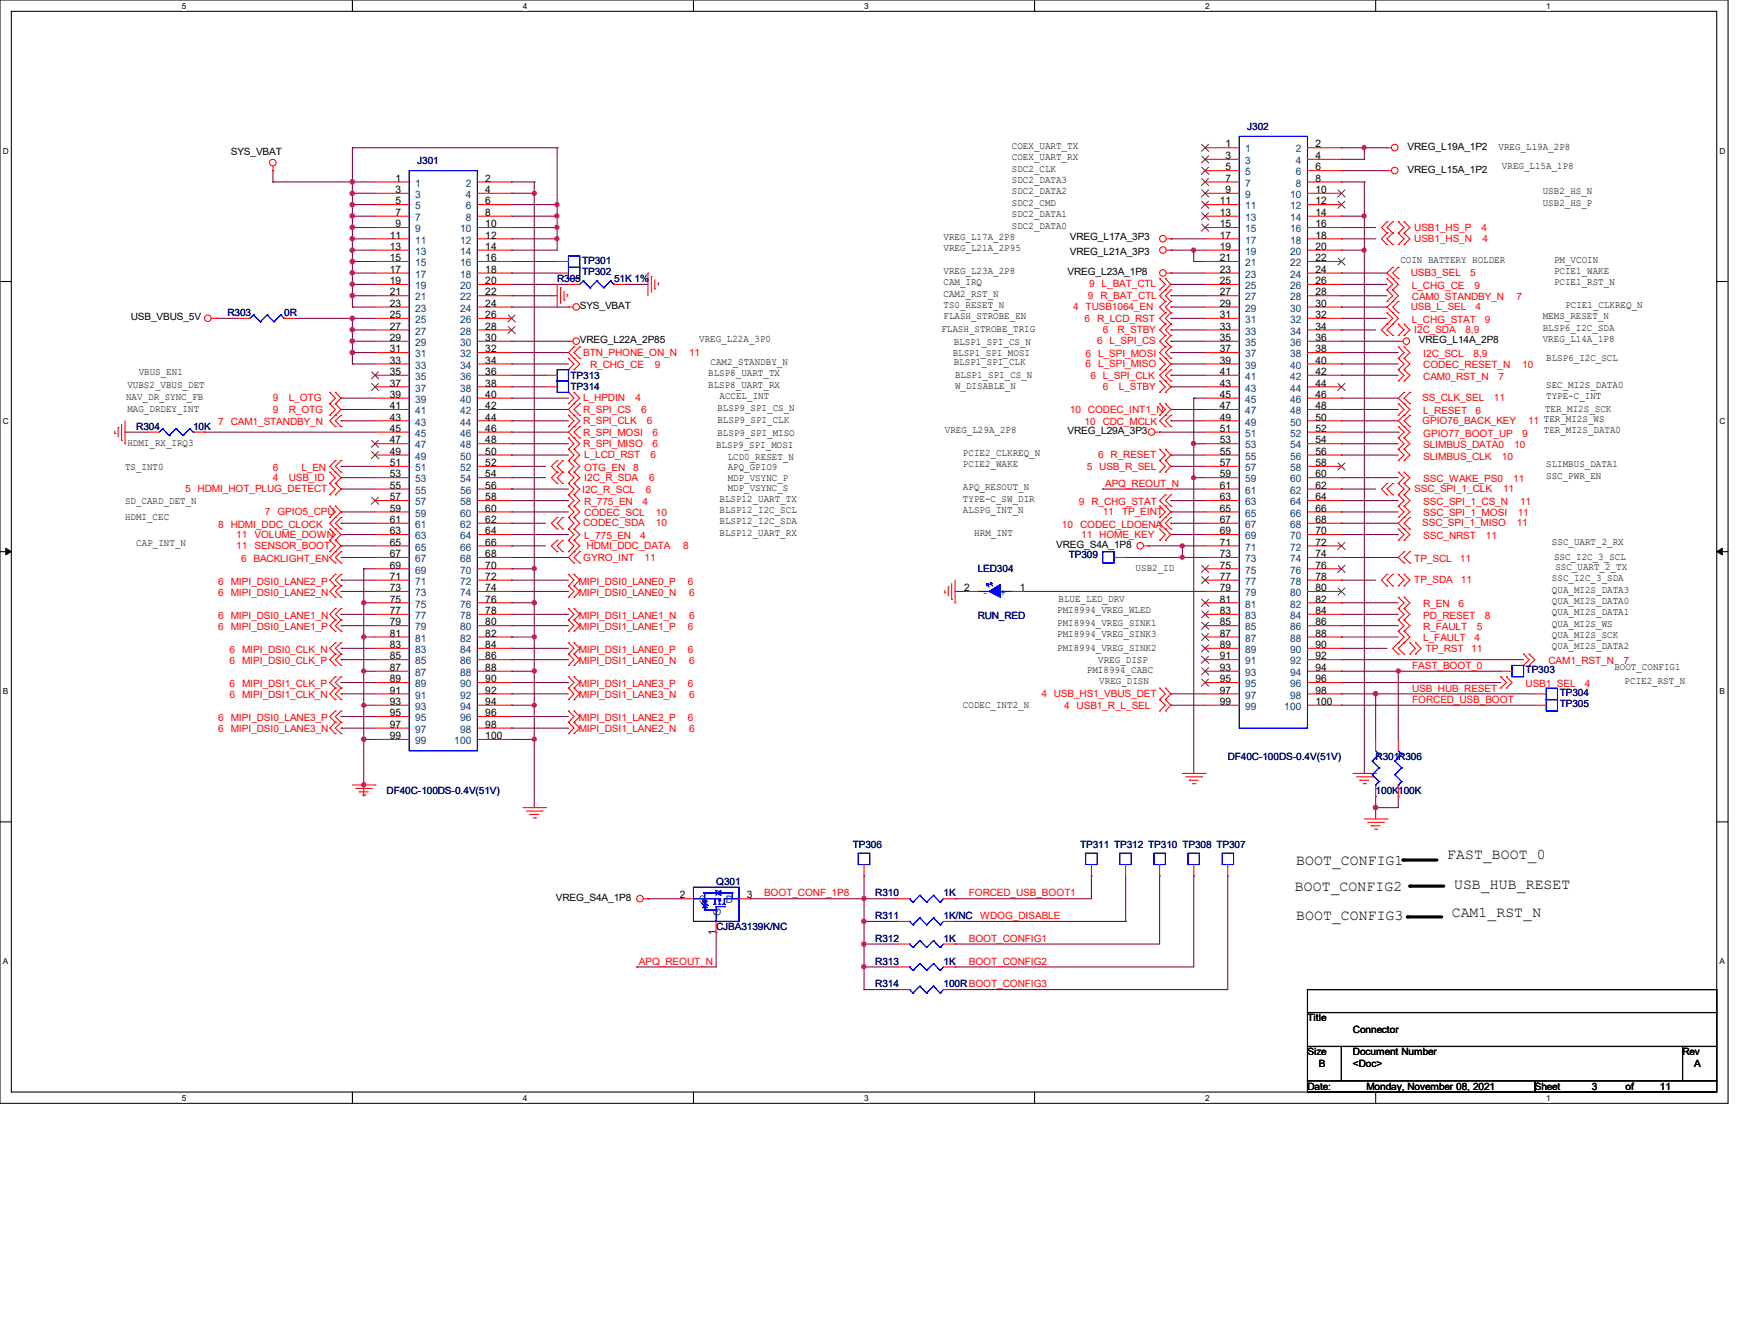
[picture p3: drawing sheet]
<svg xmlns="http://www.w3.org/2000/svg" width="279mm" height="216mm" viewBox="0 0 279 216" stroke-linecap="round" stroke-linejoin="round" font-family="sans-serif">
<defs><g id="words">
<g font-size="2.4">
<text x="208.3" y="143.3">BOOT_CONFIG2</text>
<text x="208.5" y="139.1">BOOT_CONFIG1</text>
<text x="232.8" y="138.1">FAST_BOOT_0</text>
<text x="233.9" y="142.9">USB_HUB_RESET</text>
<text x="208.5" y="147.8">BOOT_CONFIG3</text>
<text x="233.5" y="147.5">CAM1_RST_N</text>
</g>
<g font-size="1.7">
<text x="197.1" y="23.7">1</text>
<text x="211.6" y="23.7">2</text>
<text x="63.6" y="29.2">1</text>
<text x="78.1" y="29.2">2</text>
<text x="197.1" y="25.6">3</text>
<text x="197.1" y="27.4">5</text>
<text x="197.1" y="29.2">7</text>
<text x="211.6" y="25.6">4</text>
<text x="211.6" y="27.4">6</text>
<text x="211.6" y="29.2">8</text>
<text x="63.6" y="31">3</text>
<text x="63.6" y="32.9">5</text>
<text x="63.6" y="34.7">7</text>
<text x="78.1" y="31">4</text>
<text x="78.1" y="32.9">6</text>
<text x="78.1" y="34.7">8</text>
<text x="196.2" y="32.9">11</text>
<text x="196.2" y="34.7">13</text>
<text x="197.1" y="31">9</text>
<text x="211.6" y="31">10</text>
<text x="211.6" y="32.9">12</text>
<text x="211.6" y="34.7">14</text>
<text x="62.7" y="38.4">11</text>
<text x="62.7" y="40.2">13</text>
<text x="62.7" y="42">15</text>
<text x="63.6" y="36.5">9</text>
<text x="78.1" y="36.5">10</text>
<text x="78.1" y="38.4">12</text>
<text x="78.1" y="40.2">14</text>
<text x="78.1" y="42">16</text>
<text x="196.2" y="36.5">15</text>
<text x="196.2" y="38.4">17</text>
<text x="196.2" y="40.2">19</text>
<text x="196.2" y="42">21</text>
<text x="211.6" y="36.5">16</text>
<text x="211.6" y="38.4">18</text>
<text x="211.6" y="40.2">20</text>
<text x="211.6" y="42">22</text>
<text x="62.7" y="43.9">17</text>
<text x="62.7" y="45.7">19</text>
<text x="62.7" y="47.5">21</text>
<text x="78.1" y="43.9">18</text>
<text x="78.1" y="45.7">20</text>
<text x="78.1" y="47.5">22</text>
<text x="196.2" y="43.9">23</text>
<text x="196.2" y="45.7">25</text>
<text x="196.2" y="47.5">27</text>
<text x="211.6" y="43.9">24</text>
<text x="211.6" y="45.7">26</text>
<text x="211.6" y="47.5">28</text>
<text x="62.7" y="49.3">23</text>
<text x="62.7" y="51.1">25</text>
<text x="62.7" y="53">27</text>
<text x="78.1" y="49.3">24</text>
<text x="78.1" y="51.1">26</text>
<text x="78.1" y="53">28</text>
<text x="196.2" y="49.3">29</text>
<text x="196.2" y="51.1">31</text>
<text x="196.2" y="53">33</text>
<text x="211.6" y="49.3">30</text>
<text x="211.6" y="51.1">32</text>
<text x="211.6" y="53">34</text>
<text x="62.7" y="54.8">29</text>
<text x="62.7" y="56.6">31</text>
<text x="62.7" y="58.5">33</text>
<text x="78.1" y="54.8">30</text>
<text x="78.1" y="56.6">32</text>
<text x="78.1" y="58.5">34</text>
<text x="196.2" y="54.8">35</text>
<text x="196.2" y="56.6">37</text>
<text x="196.2" y="58.5">39</text>
<text x="211.6" y="54.8">36</text>
<text x="211.6" y="56.6">38</text>
<text x="211.6" y="58.5">40</text>
<text x="62.7" y="60.3">35</text>
<text x="62.7" y="62.1">37</text>
<text x="62.7" y="64">39</text>
<text x="62.7" y="65.8">41</text>
<text x="78.1" y="60.3">36</text>
<text x="78.1" y="62.1">38</text>
<text x="78.1" y="64">40</text>
<text x="78.1" y="65.8">42</text>
<text x="196.2" y="60.3">41</text>
<text x="196.2" y="62.1">43</text>
<text x="196.2" y="64">45</text>
<text x="196.2" y="65.8">47</text>
<text x="211.6" y="60.3">42</text>
<text x="211.6" y="62.1">44</text>
<text x="211.6" y="64">46</text>
<text x="211.6" y="65.8">48</text>
<text x="62.7" y="67.6">43</text>
<text x="62.7" y="69.4">45</text>
<text x="62.7" y="71.3">47</text>
<text x="78.1" y="67.6">44</text>
<text x="78.1" y="69.4">46</text>
<text x="78.1" y="71.3">48</text>
<text x="196.2" y="67.6">49</text>
<text x="196.2" y="69.4">51</text>
<text x="196.2" y="71.3">53</text>
<text x="211.6" y="67.6">50</text>
<text x="211.6" y="69.4">52</text>
<text x="211.6" y="71.3">54</text>
<text x="62.7" y="73.1">49</text>
<text x="62.7" y="74.9">51</text>
<text x="62.7" y="76.8">53</text>
<text x="78.1" y="73.1">50</text>
<text x="78.1" y="74.9">52</text>
<text x="78.1" y="76.8">54</text>
<text x="196.2" y="73.1">55</text>
<text x="196.2" y="74.9">57</text>
<text x="196.2" y="76.8">59</text>
<text x="211.6" y="73.1">56</text>
<text x="211.6" y="74.9">58</text>
<text x="211.6" y="76.8">60</text>
<text x="62.7" y="78.6">55</text>
<text x="62.7" y="80.4">57</text>
<text x="62.7" y="82.3">59</text>
<text x="78.1" y="78.6">56</text>
<text x="78.1" y="80.4">58</text>
<text x="78.1" y="82.3">60</text>
<text x="196.2" y="78.6">61</text>
<text x="196.2" y="80.4">63</text>
<text x="196.2" y="82.3">65</text>
<text x="211.6" y="78.6">62</text>
<text x="211.6" y="80.4">64</text>
<text x="211.6" y="82.3">66</text>
<text x="62.7" y="84.1">61</text>
<text x="62.7" y="85.9">63</text>
<text x="62.7" y="87.7">65</text>
<text x="62.7" y="89.6">67</text>
<text x="78.1" y="84.1">62</text>
<text x="78.1" y="85.9">64</text>
<text x="78.1" y="87.7">66</text>
<text x="78.1" y="89.6">68</text>
<text x="196.2" y="84.1">67</text>
<text x="196.2" y="85.9">69</text>
<text x="196.2" y="87.7">71</text>
<text x="196.2" y="89.6">73</text>
<text x="211.6" y="84.1">68</text>
<text x="211.6" y="85.9">70</text>
<text x="211.6" y="87.7">72</text>
<text x="211.6" y="89.6">74</text>
<text x="62.7" y="91.4">69</text>
<text x="62.7" y="93.2">71</text>
<text x="62.7" y="95">73</text>
<text x="78.1" y="91.4">70</text>
<text x="78.1" y="93.2">72</text>
<text x="78.1" y="95">74</text>
<text x="155.1" y="95">2</text>
<text x="164" y="95">1</text>
<text x="196.2" y="91.4">75</text>
<text x="196.2" y="93.2">77</text>
<text x="196.2" y="95">79</text>
<text x="211.6" y="91.4">76</text>
<text x="211.6" y="93.2">78</text>
<text x="211.6" y="95">80</text>
<text x="62.7" y="96.9">75</text>
<text x="62.7" y="98.7">77</text>
<text x="62.7" y="100.5">79</text>
<text x="78.1" y="96.9">76</text>
<text x="78.1" y="98.7">78</text>
<text x="78.1" y="100.5">80</text>
<text x="196.2" y="96.9">81</text>
<text x="196.2" y="98.7">83</text>
<text x="196.2" y="100.5">85</text>
<text x="211.6" y="96.9">82</text>
<text x="211.6" y="98.7">84</text>
<text x="211.6" y="100.5">86</text>
<text x="62.7" y="102.4">81</text>
<text x="62.7" y="104.2">83</text>
<text x="62.7" y="106">85</text>
<text x="62.7" y="107.9">87</text>
<text x="78.1" y="102.4">82</text>
<text x="78.1" y="104.2">84</text>
<text x="78.1" y="106">86</text>
<text x="78.1" y="107.9">88</text>
<text x="196.2" y="102.4">87</text>
<text x="196.2" y="104.2">89</text>
<text x="196.2" y="106">91</text>
<text x="196.2" y="107.9">93</text>
<text x="211.6" y="102.4">88</text>
<text x="211.6" y="104.2">90</text>
<text x="211.6" y="106">92</text>
<text x="211.6" y="107.9">94</text>
<text x="62.7" y="109.7">89</text>
<text x="62.7" y="111.5">91</text>
<text x="62.7" y="113.3">93</text>
<text x="78.1" y="109.7">90</text>
<text x="78.1" y="111.5">92</text>
<text x="78.1" y="113.3">94</text>
<text x="196.2" y="109.7">95</text>
<text x="196.2" y="111.5">97</text>
<text x="196.2" y="113.3">99</text>
<text x="211.6" y="109.7">96</text>
<text x="211.6" y="111.5">98</text>
<text x="211.6" y="113.3">100</text>
<text x="62.7" y="115.1">95</text>
<text x="62.7" y="117">97</text>
<text x="62.7" y="118.8">99</text>
<text x="78.1" y="115.1">96</text>
<text x="78.1" y="117">98</text>
<text x="78.1" y="118.8">100</text>
<text x="109.3" y="144.4">2</text>
<text x="120.1" y="144.4">3</text>
<text x="115.1" y="150.3" transform="rotate(-90 115.1 150.3)">1</text>
</g>
<g font-size="1.7" fill="#004080">
<text x="200.3" y="24.5">1</text>
<text x="200.3" y="26.4">3</text>
<text x="200.3" y="28.2">5</text>
<text x="208.4" y="24.5">2</text>
<text x="208.4" y="26.4">4</text>
<text x="208.4" y="28.2">6</text>
<text x="66.8" y="30">1</text>
<text x="66.8" y="31.8">3</text>
<text x="66.8" y="33.7">5</text>
<text x="66.8" y="35.5">7</text>
<text x="74.9" y="30">2</text>
<text x="74.9" y="31.8">4</text>
<text x="74.9" y="33.7">6</text>
<text x="74.9" y="35.5">8</text>
<text x="200.3" y="30">7</text>
<text x="200.3" y="31.8">9</text>
<text x="200.3" y="33.7">11</text>
<text x="200.3" y="35.5">13</text>
<text x="207.5" y="31.8">10</text>
<text x="207.5" y="33.7">12</text>
<text x="207.5" y="35.5">14</text>
<text x="208.4" y="30">8</text>
<text x="66.8" y="37.3">9</text>
<text x="66.8" y="39.2">11</text>
<text x="66.8" y="41">13</text>
<text x="74" y="37.3">10</text>
<text x="74" y="39.2">12</text>
<text x="74" y="41">14</text>
<text x="200.3" y="37.3">15</text>
<text x="200.3" y="39.2">17</text>
<text x="200.3" y="41">19</text>
<text x="207.5" y="37.3">16</text>
<text x="207.5" y="39.2">18</text>
<text x="207.5" y="41">20</text>
<text x="66.8" y="42.8">15</text>
<text x="66.8" y="44.7">17</text>
<text x="66.8" y="46.5">19</text>
<text x="74" y="42.8">16</text>
<text x="74" y="44.7">18</text>
<text x="74" y="46.5">20</text>
<text x="200.3" y="42.8">21</text>
<text x="200.3" y="44.7">23</text>
<text x="200.3" y="46.5">25</text>
<text x="207.5" y="42.8">22</text>
<text x="207.5" y="44.7">24</text>
<text x="207.5" y="46.5">26</text>
<text x="66.8" y="48.3">21</text>
<text x="66.8" y="50.1">23</text>
<text x="66.8" y="51.9">25</text>
<text x="66.8" y="53.8">27</text>
<text x="74" y="48.3">22</text>
<text x="74" y="50.1">24</text>
<text x="74" y="51.9">26</text>
<text x="74" y="53.8">28</text>
<text x="200.3" y="48.3">27</text>
<text x="200.3" y="50.1">29</text>
<text x="200.3" y="51.9">31</text>
<text x="200.3" y="53.8">33</text>
<text x="207.5" y="48.3">28</text>
<text x="207.5" y="50.1">30</text>
<text x="207.5" y="51.9">32</text>
<text x="207.5" y="53.8">34</text>
<text x="66.8" y="55.6">29</text>
<text x="66.8" y="57.4">31</text>
<text x="66.8" y="59.3">33</text>
<text x="74" y="55.6">30</text>
<text x="74" y="57.4">32</text>
<text x="74" y="59.3">34</text>
<text x="200.3" y="55.6">35</text>
<text x="200.3" y="57.4">37</text>
<text x="200.3" y="59.3">39</text>
<text x="207.5" y="55.6">36</text>
<text x="207.5" y="57.4">38</text>
<text x="207.5" y="59.3">40</text>
<text x="66.8" y="61.1">35</text>
<text x="66.8" y="63">37</text>
<text x="66.8" y="64.8">39</text>
<text x="74" y="61.1">36</text>
<text x="74" y="63">38</text>
<text x="74" y="64.8">40</text>
<text x="200.3" y="61.1">41</text>
<text x="200.3" y="63">43</text>
<text x="200.3" y="64.8">45</text>
<text x="207.5" y="61.1">42</text>
<text x="207.5" y="63">44</text>
<text x="207.5" y="64.8">46</text>
<text x="66.8" y="66.6">41</text>
<text x="66.8" y="68.4">43</text>
<text x="66.8" y="70.2">45</text>
<text x="74" y="66.6">42</text>
<text x="74" y="68.4">44</text>
<text x="74" y="70.2">46</text>
<text x="200.3" y="66.6">47</text>
<text x="200.3" y="68.4">49</text>
<text x="200.3" y="70.2">51</text>
<text x="207.5" y="66.6">48</text>
<text x="207.5" y="68.4">50</text>
<text x="207.5" y="70.2">52</text>
<text x="66.8" y="72.1">47</text>
<text x="66.8" y="73.9">49</text>
<text x="66.8" y="75.7">51</text>
<text x="66.8" y="77.6">53</text>
<text x="74" y="72.1">48</text>
<text x="74" y="73.9">50</text>
<text x="74" y="75.7">52</text>
<text x="74" y="77.6">54</text>
<text x="200.3" y="72.1">53</text>
<text x="200.3" y="73.9">55</text>
<text x="200.3" y="75.7">57</text>
<text x="200.3" y="77.6">59</text>
<text x="207.5" y="72.1">54</text>
<text x="207.5" y="73.9">56</text>
<text x="207.5" y="75.7">58</text>
<text x="207.5" y="77.6">60</text>
<text x="66.8" y="79.4">55</text>
<text x="66.8" y="81.2">57</text>
<text x="66.8" y="83.1">59</text>
<text x="74" y="79.4">56</text>
<text x="74" y="81.2">58</text>
<text x="74" y="83.1">60</text>
<text x="200.3" y="79.4">61</text>
<text x="200.3" y="81.2">63</text>
<text x="200.3" y="83.1">65</text>
<text x="207.5" y="79.4">62</text>
<text x="207.5" y="81.2">64</text>
<text x="207.5" y="83.1">66</text>
<text x="66.8" y="84.9">61</text>
<text x="66.8" y="86.7">63</text>
<text x="66.8" y="88.5">65</text>
<text x="74" y="84.9">62</text>
<text x="74" y="86.7">64</text>
<text x="74" y="88.5">66</text>
<text x="200.3" y="84.9">67</text>
<text x="200.3" y="86.7">69</text>
<text x="200.3" y="88.5">71</text>
<text x="207.5" y="84.9">68</text>
<text x="207.5" y="86.7">70</text>
<text x="207.5" y="88.5">72</text>
<text x="66.8" y="90.4">67</text>
<text x="66.8" y="92.2">69</text>
<text x="66.8" y="94">71</text>
<text x="66.8" y="95.8">73</text>
<text x="74" y="90.4">68</text>
<text x="74" y="92.2">70</text>
<text x="74" y="94">72</text>
<text x="74" y="95.8">74</text>
<text x="158.2" y="95.8">-</text>
<text x="160.9" y="95.8">+</text>
<text x="200.3" y="90.4">73</text>
<text x="200.3" y="92.2">75</text>
<text x="200.3" y="94">77</text>
<text x="200.3" y="95.8">79</text>
<text x="207.5" y="90.4">74</text>
<text x="207.5" y="92.2">76</text>
<text x="207.5" y="94">78</text>
<text x="207.5" y="95.8">80</text>
<text x="66.8" y="97.7">75</text>
<text x="66.8" y="99.5">77</text>
<text x="66.8" y="101.3">79</text>
<text x="74" y="97.7">76</text>
<text x="74" y="99.5">78</text>
<text x="74" y="101.3">80</text>
<text x="200.3" y="97.7">81</text>
<text x="200.3" y="99.5">83</text>
<text x="200.3" y="101.3">85</text>
<text x="207.5" y="97.7">82</text>
<text x="207.5" y="99.5">84</text>
<text x="207.5" y="101.3">86</text>
<text x="66.8" y="103.2">81</text>
<text x="66.8" y="105">83</text>
<text x="66.8" y="106.8">85</text>
<text x="74" y="103.2">82</text>
<text x="74" y="105">84</text>
<text x="74" y="106.8">86</text>
<text x="200.3" y="103.2">87</text>
<text x="200.3" y="105">89</text>
<text x="200.3" y="106.8">91</text>
<text x="207.5" y="103.2">88</text>
<text x="207.5" y="105">90</text>
<text x="207.5" y="106.8">92</text>
<text x="66.8" y="108.7">87</text>
<text x="66.8" y="110.5">89</text>
<text x="66.8" y="112.3">91</text>
<text x="74" y="108.7">88</text>
<text x="74" y="110.5">90</text>
<text x="74" y="112.3">92</text>
<text x="200.3" y="108.7">93</text>
<text x="200.3" y="110.5">95</text>
<text x="200.3" y="112.3">97</text>
<text x="207.5" y="108.7">94</text>
<text x="207.5" y="110.5">96</text>
<text x="207.5" y="112.3">98</text>
<text x="66.8" y="114.1">93</text>
<text x="66.8" y="116">95</text>
<text x="66.8" y="117.8">97</text>
<text x="66.8" y="119.6">99</text>
<text x="73.1" y="119.6">100</text>
<text x="74" y="114.1">94</text>
<text x="74" y="116">96</text>
<text x="74" y="117.8">98</text>
<text x="200.3" y="114.1">99</text>
<text x="206.6" y="114.1">100</text>
<text x="112.5" y="145.2">S</text>
<text x="116" y="147.2" transform="rotate(-90 116 147.2)">G</text>
<text x="116.8" y="145.2">D</text>
</g>
<g font-size="1.6">
<text x="162.8" y="23.9">COEX_UART_TX</text>
<text x="37.1" y="24.8">SYS_VBAT</text>
<text x="162.8" y="27.6">SDC2_CLK</text>
<text x="162.8" y="29.4">SDC2_DATA3</text>
<text x="162.8" y="25.8">COEX_UART_RX</text>
<text x="226.4" y="24.1">VREG_L19A_1P2</text>
<text x="226.4" y="27.8">VREG_L15A_1P2</text>
<text x="241" y="24.1">VREG_L19A_2P8</text>
<text x="241.6" y="27.2">VREG_L15A_1P8</text>
<text x="162.8" y="31.2">SDC2_DATA2</text>
<text x="162.8" y="33.1">SDC2_CMD</text>
<text x="162.8" y="34.9">SDC2_DATA1</text>
<text x="248.2" y="31.2">USB2_HS_N</text>
<text x="248.2" y="33.1">USB2_HS_P</text>
<text x="151.8" y="38.6">VREG_L17A_2P8</text>
<text x="151.8" y="40.4">VREG_L21A_2P95</text>
<text x="162.8" y="36.7">SDC2_DATA0</text>
<text x="172.1" y="38.6">VREG_L17A_3P3</text>
<text x="172.1" y="40.9">VREG_L21A_3P3</text>
<text x="151.8" y="47.7">CAM2_RST_N</text>
<text x="151.8" y="45.9">CAM_IRQ</text>
<text x="151.8" y="44.1">VREG_L23A_2P8</text>
<text x="171.7" y="44.2">VREG_L23A_1P8</text>
<text x="225.3" y="42.2">COIN BATTERY HOLDER</text>
<text x="250" y="44.1">PCIE1_WAKE</text>
<text x="250" y="45.9">PCIE1_RST_N</text>
<text x="250" y="42.2">PM_VCOIN</text>
<text x="21" y="51.5">USB_VBUS_5V</text>
<text x="93.3" y="49.7">SYS_VBAT</text>
<text x="151.4" y="53.4">FLASH_STROBE_TRIG</text>
<text x="151.8" y="51.4">FLASH_STROBE_EN</text>
<text x="151.8" y="49.5">TS0_RESET_N</text>
<text x="248.2" y="53.2">BLSP6_I2C_SDA</text>
<text x="248.2" y="51.4">MEMS_RESET_N</text>
<text x="251.8" y="49.5">PCIE1_CLKREQ_N</text>
<text x="93.3" y="55.2">VREG_L22A_2P85</text>
<text x="112.5" y="55">VREG_L22A_3P0</text>
<text x="114.3" y="58.7">CAM2_STANDBY_N</text>
<text x="153.2" y="57.2">BLSP1_SPI_MOSI</text>
<text x="153.4" y="55.4">BLSP1_SPI_CS_N</text>
<text x="153.4" y="58.7">BLSP1_SPI_CLK</text>
<text x="228.2" y="55.2">VREG_L14A_2P8</text>
<text x="248.2" y="55">VREG_L14A_1P8</text>
<text x="248.7" y="58">BLSP6_I2C_SCL</text>
<text x="20.3" y="64.3">NAV_DR_SYNC_FB</text>
<text x="20.5" y="62.4">VUBS2_VBUS_DET</text>
<text x="22.3" y="60.3">VBUS_EN1</text>
<text x="113.9" y="62.4">BLSP8_UART_RX</text>
<text x="113.9" y="60.5">BLSP8_UART_TX</text>
<text x="115.4" y="66">BLSP9_SPI_CS_N</text>
<text x="115.7" y="64.2">ACCEL_INT</text>
<text x="153.6" y="60.7">BLSP1_SPI_CS_N</text>
<text x="153.6" y="62.5">W_DISABLE_N</text>
<text x="248.7" y="62.4">SEC_MI2S_DATA0</text>
<text x="248.7" y="64.2">TYPE-C_INT</text>
<text x="20.5" y="66.2">MAG_DRDEY_INT</text>
<text x="20.5" y="71.7">HDMI_RX_IRQ3</text>
<text x="115.4" y="68">BLSP9_SPI_CLK</text>
<text x="115.4" y="70">BLSP9_SPI_MISO</text>
<text x="152" y="69.6">VREG_L29A_2P8</text>
<text x="171.7" y="69.8">VREG_L29A_3P3</text>
<text x="248.3" y="69.6">TER_MI2S_DATA0</text>
<text x="248.5" y="66.2">TER_MI2S_SCK</text>
<text x="20.1" y="75.5">TS_INT0</text>
<text x="115.2" y="72.1">BLSP9_SPI_MOSI</text>
<text x="117.1" y="75.5">APQ_GPIO9</text>
<text x="117.1" y="73.9">LCD0_RESET_N</text>
<text x="117.1" y="77.3">MDP_VSYNC_P</text>
<text x="154.9" y="75.1">PCIE2_WAKE</text>
<text x="154.9" y="73.3">PCIE2_CLKREQ_N</text>
<text x="248.7" y="75.1">SLIMBUS_DATA1</text>
<text x="248.7" y="77">SSC_PWR_EN</text>
<text x="20.1" y="81">SD_CARD_DET_N</text>
<text x="20.1" y="83.6">HDMI_CEC</text>
<text x="115.7" y="82.5">BLSP12_I2C_SCL</text>
<text x="115.7" y="80.6">BLSP12_UART_TX</text>
<text x="117.1" y="79">MDP_VSYNC_S</text>
<text x="154.9" y="78.8">APQ_RESOUT_N</text>
<text x="154.9" y="80.6">TYPE-C_SW_DIR</text>
<text x="154.9" y="82.5">ALSPG_INT_N</text>
<text x="21.9" y="87.8">CAP_INT_N</text>
<text x="115.7" y="84.3">BLSP12_I2C_SDA</text>
<text x="115.7" y="86.1">BLSP12_UART_RX</text>
<text x="156.7" y="86.1">HRM_INT</text>
<text x="169.9" y="88.1">VREG_S4A_1P8</text>
<text x="249.6" y="87.6">SSC_UART_2_RX</text>
<text x="250" y="90">SSC_I2C_3_SCL</text>
<text x="182.7" y="91.8">USB2_ID</text>
<text x="249.6" y="93.4">SSC_I2C_3_SDA</text>
<text x="249.6" y="95.3">QUA_MI2S_DATA3</text>
<text x="250.2" y="91.6">SSC_UART_2_TX</text>
<text x="170.1" y="98.6">PMI8994_VREG_WLED</text>
<text x="170.1" y="100.6">PMI8994_VREG_SINK1</text>
<text x="170.3" y="96.7">BLUE_LED_DRV</text>
<text x="249.6" y="97.1">QUA_MI2S_DATA0</text>
<text x="249.6" y="98.9">QUA_MI2S_DATA1</text>
<text x="249.6" y="100.8">QUA_MI2S_WS</text>
<text x="170.1" y="102.4">PMI8994_VREG_SINK3</text>
<text x="170.1" y="104.6">PMI8994_VREG_SINK2</text>
<text x="176.7" y="106.6">VREG_DISP</text>
<text x="249.6" y="102.6">QUA_MI2S_SCK</text>
<text x="249.6" y="104.4">QUA_MI2S_DATA2</text>
<text x="259.7" y="107.7">BOOT_CONFIG1</text>
<text x="154.9" y="113.8">CODEC_INT2_N</text>
<text x="174.8" y="108.2">PMI8994_CABC</text>
<text x="176.8" y="109.9">VREG_DISN</text>
<text x="261.3" y="109.9">PCIE2_RST_N</text>
<text x="89.4" y="144.8">VREG_S4A_1P8</text>
<text x="210.3" y="164.2">Title</text>
<text x="217.6" y="166">Connector</text>
<text x="210.3" y="169.7">Size</text>
<text x="212.1" y="171.5">B</text>
<text x="217.6" y="169.7">Document Number</text>
<text x="217.6" y="171.5">&lt;Doc&gt;</text>
<text x="270.6" y="169.7">Rev</text>
<text x="272.5" y="171.5">A</text>
<text x="210.3" y="175.2">Date:</text>
<text x="219.8" y="175.2">Monday, November 08, 2021</text>
<text x="246.9" y="175.2">Sheet</text>
<text x="256" y="175.2">3</text>
<text x="261.5" y="175.2">of</text>
<text x="267" y="175.2">11</text>
</g>
<g font-size="1.6" fill="#000080">
<text x="200.6" y="20.8">J302</text>
<text x="67.1" y="26.3">J301</text>
<text x="89.6" y="45.3">R305</text>
<text x="93.6" y="42.4">TP301</text>
<text x="93.6" y="44.2">TP302</text>
<text x="98.8" y="45.3">51K 1%</text>
<text x="36.6" y="50.8">R303</text>
<text x="45.7" y="50.8">0R</text>
<text x="91.8" y="60.9">TP313</text>
<text x="91.8" y="62.7">TP314</text>
<text x="21.9" y="69.1">R304</text>
<text x="31.1" y="69.1">10K</text>
<text x="171.9" y="89.7">TP309</text>
<text x="157.3" y="91.9">LED304</text>
<text x="157.3" y="99.4">RUN_RED</text>
<text x="245.4" y="108.2">TP303</text>
<text x="250.9" y="111.9">TP304</text>
<text x="250.9" y="113.7">TP305</text>
<text x="197.5" y="122.1">DF40C-100DS-0.4V(51V)</text>
<text x="221.3" y="122.1">R301R306</text>
<text x="62.2" y="127.6">DF40C-100DS-0.4V(51V)</text>
<text x="221.3" y="127.6">100K100K</text>
<text x="137.2" y="136.4">TP306</text>
<text x="173.7" y="136.4">TP311 TP312 TP310 TP308 TP307</text>
<text x="115.2" y="142.2">Q301</text>
<text x="115.2" y="149.6">CJBA3139K/NC</text>
<text x="140.8" y="147.7">R311</text>
<text x="140.8" y="144.1">R310</text>
<text x="151.8" y="147.7">1K/NC</text>
<text x="151.8" y="144.1">1K</text>
<text x="140.8" y="155.1">R313</text>
<text x="140.8" y="151.4">R312</text>
<text x="151.8" y="155.1">1K</text>
<text x="151.8" y="151.4">1K</text>
<text x="140.8" y="158.7">R314</text>
<text x="151.8" y="158.7">100RBOOT_CONFIG3</text>
</g>
<g font-size="1.6" fill="#f00">
<text x="227.5" y="37.1">USB1_HS_P</text>
<text x="227.5" y="38.9">USB1_HS_N</text>
<text x="238.3" y="37.1">4</text>
<text x="238.5" y="38.9">4</text>
<text x="175.2" y="46.1">9 L_BAT_CTL</text>
<text x="226.9" y="44.4">USB3_SEL</text>
<text x="227.1" y="46.4">L_CHG_CE</text>
<text x="236.5" y="44.4">5</text>
<text x="237.2" y="46.4">9</text>
<text x="172.6" y="49.9">4 TUSB1064_EN</text>
<text x="174.5" y="51.7">6 R_LCD_RST</text>
<text x="175" y="48">9 R_BAT_CTL</text>
<text x="177.4" y="53.6">6</text>
<text x="179.7" y="53.6">R_STBY</text>
<text x="226.9" y="49.9">USB_L_SEL</text>
<text x="227.1" y="48.3">CAM0_STANDBY_N</text>
<text x="227.1" y="51.9">L_CHG_STAT</text>
<text x="227.5" y="53.6">I2C_SDA</text>
<text x="235.7" y="53.6">8,9</text>
<text x="237.4" y="49.9">4</text>
<text x="238.8" y="51.9">9</text>
<text x="244" y="48.3">7</text>
<text x="93.8" y="57.2">BTN_PHONE_ON_N</text>
<text x="94.9" y="59.2">R_CHG_CE</text>
<text x="105.3" y="59.2">9</text>
<text x="110.8" y="57.2">11</text>
<text x="174.6" y="57.4">6 L_SPI_MOSI</text>
<text x="174.6" y="59.1">6 L_SPI_MISO</text>
<text x="176.5" y="55.4">6 L_SPI_CS</text>
<text x="228.9" y="57.4">I2C_SCL</text>
<text x="228.9" y="59.2">CODEC_RESET_N</text>
<text x="237" y="57.4">8,9</text>
<text x="244.8" y="59.2">10</text>
<text x="43.9" y="64.5">9</text>
<text x="46.4" y="64.5">L_OTG</text>
<text x="93.8" y="64.5">L_HPDIN</text>
<text x="102.2" y="64.5">4</text>
<text x="175.4" y="60.9">6 L_SPI_CLK</text>
<text x="177.4" y="62.7">6</text>
<text x="180" y="62.7">L_STBY</text>
<text x="228.8" y="64.5">SS_CLK_SEL</text>
<text x="228.9" y="61">CAM0_RST_N</text>
<text x="240.3" y="64.5">11</text>
<text x="241" y="61">7</text>
<text x="35.1" y="68.4">7 CAM1_STANDBY_N</text>
<text x="43.9" y="66.3">9</text>
<text x="46.4" y="66.3">R_OTG</text>
<text x="93.8" y="68.2">R_SPI_CLK</text>
<text x="93.8" y="66.3">R_SPI_CS</text>
<text x="93.8" y="70">R_SPI_MOSI</text>
<text x="93.8" y="71.8">R_SPI_MISO</text>
<text x="103.1" y="66.3">6</text>
<text x="104" y="68.2">6</text>
<text x="104.9" y="70">6</text>
<text x="104.9" y="71.8">6</text>
<text x="172.1" y="66.3">10 CODEC_INT1_N</text>
<text x="174.5" y="68.4">10 CDC_MCLK</text>
<text x="228.8" y="68.2">GPIO76_BACK_KEY</text>
<text x="228.9" y="66.5">L_RESET</text>
<text x="228.9" y="70.2">GPIO77_BOOT_UP</text>
<text x="237.4" y="66.5">6</text>
<text x="244.8" y="70.2">9</text>
<text x="245.8" y="68.2">11 TER_MI2S_WS</text>
<text x="43.9" y="77.3">4</text>
<text x="43.9" y="75.7">6</text>
<text x="46.4" y="77.3">USB_ID</text>
<text x="48.5" y="75.7">L_EN</text>
<text x="94" y="75.7">OTG_EN</text>
<text x="94" y="73.7">L_LCD_RST</text>
<text x="94" y="77.3">I2C_R_SDA</text>
<text x="101.9" y="75.7">8</text>
<text x="104.4" y="77.3">6</text>
<text x="104.6" y="73.7">6</text>
<text x="174.8" y="75.5">5 USB_R_SEL</text>
<text x="176.7" y="73.7">6 R_RESET</text>
<text x="228.9" y="72">SLIMBUS_DATA0</text>
<text x="228.9" y="73.9">SLIMBUS_CLK</text>
<text x="228.9" y="77.5">SSC_WAKE_PS0</text>
<text x="241.6" y="73.9">10</text>
<text x="243.4" y="77.5">11</text>
<text x="243.6" y="72">10</text>
<text x="29.8" y="79.2">5 HDMI_HOT_PLUG_DETECT</text>
<text x="42.6" y="82.8">7 GPIO5_CPU</text>
<text x="93.6" y="79.3">I2C_R_SCL</text>
<text x="94" y="83">CODEC_SCL</text>
<text x="94" y="81.2">R_775_EN</text>
<text x="103.3" y="81.2">4</text>
<text x="103.9" y="79.3">6</text>
<text x="105.5" y="83">10</text>
<text x="173.5" y="81.2">9 R_CHG_STAT</text>
<text x="177.4" y="82.8">11</text>
<text x="177.8" y="78.2">APQ_REOUT_N</text>
<text x="180.5" y="82.8">TP_EINT</text>
<text x="227.5" y="79.2">SSC_SPI_1_CLK</text>
<text x="228.9" y="81.2">SSC_SPI_1_CS_N</text>
<text x="228.9" y="83">SSC_SPI_1_MOSI</text>
<text x="241.8" y="79.2">11</text>
<text x="244.1" y="83">11</text>
<text x="244.5" y="81.2">11</text>
<text x="35.1" y="84.8">8 HDMI_DDC_CLOCK</text>
<text x="38" y="86.5">11 VOLUME_DOWN</text>
<text x="38" y="88.3">11 SENSOR_BOOT</text>
<text x="93.8" y="84.6">CODEC_SDA</text>
<text x="94" y="86.7">L_775_EN</text>
<text x="94.4" y="88.3">HDMI_DDC_DATA</text>
<text x="102.9" y="86.7">4</text>
<text x="105.5" y="84.6">10</text>
<text x="109.9" y="88.3">8</text>
<text x="170.8" y="84.8">10 CODEC_LDOENA</text>
<text x="173.9" y="86.5">11 HOME_KEY</text>
<text x="228.8" y="84.6">SSC_SPI_1_MISO</text>
<text x="228.9" y="86.7">SSC_NRST</text>
<text x="239" y="86.7">11</text>
<text x="244" y="84.6">11</text>
<text x="35.1" y="94">6 MIPI_DSI0_LANE2_P</text>
<text x="35.1" y="95.8">6 MIPI_DSI0_LANE2_N</text>
<text x="38.8" y="90.3">6 BACKLIGHT_EN</text>
<text x="93.1" y="94">MIPI_DSI0_LANE0_P</text>
<text x="93.1" y="95.8">MIPI_DSI0_LANE0_N</text>
<text x="93.8" y="90.1">GYRO_INT</text>
<text x="103.7" y="90.1">11</text>
<text x="110.6" y="94">6</text>
<text x="110.8" y="95.8">6</text>
<text x="227.5" y="93.8">TP_SDA</text>
<text x="227.5" y="90.3">TP_SCL</text>
<text x="234.8" y="90.3">11</text>
<text x="235" y="93.8">11</text>
<text x="35.1" y="99.4">6 MIPI_DSI0_LANE1_N</text>
<text x="35.1" y="101.3">6 MIPI_DSI0_LANE1_P</text>
<text x="93.1" y="99.4">MIPI_DSI1_LANE1_N</text>
<text x="93.1" y="101.3">MIPI_DSI1_LANE1_P</text>
<text x="110.6" y="101.3">6</text>
<text x="110.8" y="99.4">6</text>
<text x="228.9" y="101.3">R_FAULT</text>
<text x="228.9" y="99.4">PD_RESET</text>
<text x="228.9" y="97.6">R_EN</text>
<text x="234.6" y="97.6">6</text>
<text x="237.5" y="101.3">5</text>
<text x="238.8" y="99.4">8</text>
<text x="36.9" y="104.9">6 MIPI_DSI0_CLK_N</text>
<text x="36.9" y="106.8">6 MIPI_DSI0_CLK_P</text>
<text x="93.1" y="104.9">MIPI_DSI1_LANE0_P</text>
<text x="93.1" y="106.8">MIPI_DSI1_LANE0_N</text>
<text x="110.6" y="104.9">6</text>
<text x="110.8" y="106.8">6</text>
<text x="227.2" y="107.5">FAST_BOOT_0</text>
<text x="228.9" y="103.1">L_FAULT</text>
<text x="229.3" y="104.8">TP_RST</text>
<text x="236.6" y="104.8">11</text>
<text x="237.2" y="103.1">4</text>
<text x="249.1" y="106.8">CAM1_RST_N</text>
<text x="261.1" y="106.8">7</text>
<text x="36.9" y="110.4">6 MIPI_DSI1_CLK_P</text>
<text x="36.9" y="112.3">6 MIPI_DSI1_CLK_N</text>
<text x="93.1" y="110.4">MIPI_DSI1_LANE3_P</text>
<text x="93.1" y="112.3">MIPI_DSI1_LANE3_N</text>
<text x="110.6" y="110.4">6</text>
<text x="110.8" y="112.3">6</text>
<text x="167.5" y="112.1">4 USB_HS1_VBUS_DET</text>
<text x="171.2" y="113.9">4 USB1_R_L_SEL</text>
<text x="227.2" y="111.2">USB_HUB_RESET</text>
<text x="227.2" y="113">FORCED_USB_BOOT</text>
<text x="245.4" y="110.4">USB1_SEL</text>
<text x="254.9" y="110.4">4</text>
<text x="35.1" y="115.9">6 MIPI_DSI0_LANE3_P</text>
<text x="35.1" y="117.7">6 MIPI_DSI0_LANE3_N</text>
<text x="93.1" y="115.9">MIPI_DSI1_LANE2_P</text>
<text x="93.1" y="117.7">MIPI_DSI1_LANE2_N</text>
<text x="110.6" y="115.9">6</text>
<text x="110.8" y="117.7">6</text>
<text x="122.9" y="144.1">BOOT_CONF_1P8</text>
<text x="155.8" y="144.1">FORCED_USB_BOOT1</text>
<text x="157.6" y="147.7">WDOG_DISABLE</text>
<text x="102.8" y="155.1">APQ_REOUT_N</text>
<text x="155.8" y="155.1">BOOT_CONFIG2</text>
<text x="155.8" y="151.4">BOOT_CONFIG1</text>
</g>
<g font-size="1.3">
<text x="29.3" y="1.4">5</text>
<text x="84.1" y="1.4">4</text>
<text x="139" y="1.4">3</text>
<text x="193.8" y="1.4">2</text>
<text x="248.7" y="1.4">1</text>
<text x=".5" y="24.7">D</text>
<text x="276.6" y="24.7">D</text>
<text x=".5" y="68.2">C</text>
<text x="276.6" y="68.2">C</text>
<text x=".5" y="111.6">B</text>
<text x="276.6" y="111.6">B</text>
<text x=".5" y="155">A</text>
<text x="276.6" y="155">A</text>
<text x="29.3" y="177">5</text>
<text x="84.1" y="177">4</text>
<text x="139" y="177">3</text>
<text x="193.8" y="177">2</text>
<text x="248.7" y="177">1</text>
</g>
</g></defs>
<path d="M0 0h278v177.4h-278zM1.8 1.8h274.3v173.8h-274.3z" fill="none" stroke="#000" stroke-width=".17"/>
<g fill="#fff">
<path d="M29.3 .2h.7v1.5h-.7z"/>
<path d="M29.3 175.8h.7v1.4h-.7z"/>
</g>
<path d="M56.7 0v1.8M56.7 175.6v1.8" fill="none" stroke="#000" stroke-width=".17"/>
<g fill="#fff">
<path d="M84.1 .2h.7v1.5h-.7z"/>
<path d="M84.1 175.8h.7v1.4h-.7z"/>
</g>
<path d="M111.5 0v1.8M111.5 175.6v1.8" fill="none" stroke="#000" stroke-width=".17"/>
<g fill="#fff">
<path d="M139 .2h.7v1.5h-.7z"/>
<path d="M139 175.8h.7v1.4h-.7z"/>
</g>
<path d="M166.4 0v1.8M166.4 175.6v1.8" fill="none" stroke="#000" stroke-width=".17"/>
<g fill="#fff">
<path d="M193.8 .2h.8v1.5h-.8z"/>
<path d="M193.8 175.8h.8v1.4h-.8z"/>
</g>
<path d="M221.3 0v1.8M221.3 175.6v1.8" fill="none" stroke="#000" stroke-width=".17"/>
<g fill="#fff">
<path d="M248.7 .2h.7v1.5h-.7z"/>
<path d="M248.7 175.8h.7v1.4h-.7z"/>
<path d="M.5 23.5h.9v1.5h-.9z"/>
<path d="M276.6 23.5h.9v1.5h-.9z"/>
<path d="M.5 67h.9v1.5h-.9z"/>
<path d="M276.6 67h.9v1.5h-.9z"/>
</g>
<path d="M0 45.3h1.8M276.1 45.3h1.9" fill="none" stroke="#000" stroke-width=".17"/>
<g fill="#fff">
<path d="M.5 110.4h.8v1.5h-.8z"/>
<path d="M276.6 110.4h.9v1.5h-.9z"/>
</g>
<path d="M0 88.7h1.8M276.1 88.7h1.9" fill="none" stroke="#000" stroke-width=".17"/>
<path d="M.9 88.1l.9 .6-.9 .5zM276.1 88.7l.9-.6v1.1z" fill="#000" stroke="#000" stroke-width=".16"/>
<g fill="#fff">
<path d="M.5 153.8h.8v1.5h-.8z"/>
<path d="M276.6 153.8h.9v1.5h-.9z"/>
</g>
<path d="M0 132.1h1.8M276.1 132.1h1.9M210.3 159.1h65.8v3.7h-65.8zM210.3 162.8h65.8v5.4h-65.8zM210.3 168.2h5.5v5.5h-5.5zM210.3 173.7h36.6v1.9h-36.6zM215.8 168.2h54.8v5.5h-54.8zM246.9 173.7h29.2v1.9h-29.2zM270.6 168.2h5.5v5.5h-5.5z" fill="none" stroke="#000" stroke-width=".17"/>
<g fill="none" stroke="#800040" stroke-width=".17">
<path d="M43.9 27.4h.1M43.9 29.3h.1M43.9 29.3h16.4M43.9 27.4v1.9M56.7 29.3h.1M56.7 38.4h.1M56.7 36.6h.1M56.7 34.8h.1M56.7 32.9h.1M56.7 31.1h.1M56.7 23.7h.1M56.7 38.4h3.6"/>
<path d="M56.7 23.7h32.9M56.7 36.6h3.6M56.7 34.8h3.6M56.7 31.1h3.6M56.7 23.7v25.7M56.7 32.9h3.6M82.3 31.1h.1M82.3 29.3h.1M82.3 32.9h.1M82.3 38.4h.1M82.3 36.6h.1M82.3 34.8h.1"/>
<path d="M82.3 38.4h7.3M82.3 36.6h7.3M82.3 29.3h3.6M82.3 34.8h7.3M82.3 31.1h3.6M82.3 32.9h7.3M85.9 31.1h.1M85.9 29.3h.1M85.9 29.3v100.5M89.6 34.8h.1M89.6 38.4h.1M89.6 23.7h.1"/>
<path d="M89.6 32.9h.1M89.6 36.6h.1M89.6 23.7v16.5h-7.3M188.3 38.4h.1M188.3 38.4h5.5M215.8 25.6h.1M215.8 23.7h.1M215.8 27.4h.1M215.8 36.6h.1M215.8 38.4h.1M215.8 29.3h.1M215.8 34.8h.1"/>
<path d="M215.8 38.4h5.5M215.8 23.7h7.3M215.8 27.4h7.3M215.8 36.6h5.5M215.8 29.3h3.7M215.8 34.8h3.7M219.5 23.7h.1M219.5 29.3h.1M219.5 34.8h.1M219.5 23.7v1.9h-3.7M219.5 29.3v95M34.8 51.2h.1"/>
<path d="M34.8 51.2h3.6M47.5 51.2h12.8M56.7 49.4h.1M56.7 47.5h.1M56.7 45.7h.1M56.7 43.9h.1M56.7 42h.1M56.7 40.2h.1M56.7 51.2h.1M56.7 58.5h.1M56.7 56.7h.1M56.7 54.9h.1"/>
<path d="M56.7 53h.1M56.7 40.2h3.6M56.7 42h3.6M56.7 43.9h3.6M56.7 45.7h3.6M56.7 47.5h3.6M56.7 49.4h3.6M56.7 53h3.6M56.7 54.9h3.6M56.7 56.7h3.6M56.7 58.5h3.6M56.7 51.2v7.3"/>
<path d="M82.3 45.7h.1M82.3 47.5h.1M82.3 49.4h.1M82.3 40.2h.1M82.3 54.9h.1M82.3 56.7h.1M82.3 58.5h.1M82.3 42h.1M82.3 43.9h.1M82.3 42h7.3M82.3 43.9h7.3M82.3 45.7h9.1"/>
<path d="M82.3 47.5h7.3M82.3 49.4h9.1M82.3 54.9h9.1M82.3 56.7h9.1M82.3 58.5h9.1M100.6 45.7h.1M100.6 45.7h3.6M188.3 40.2h.1M188.3 43.9h.1M188.3 45.7h.1M188.3 47.5h.1M188.3 49.4h.1"/>
<path d="M188.3 51.2h.1M188.3 53h.1M188.3 54.9h.1M188.3 56.7h.1M188.3 58.5h.1M188.3 40.2h5.5M188.3 43.9h5.5M188.3 45.7h5.5M188.3 47.5h5.5M188.3 49.4h5.5M188.3 51.2h5.5M188.3 53h5.5"/>
<path d="M188.3 54.9h5.5M188.3 56.7h5.5M188.3 58.5h5.5M192 40.2h.1M192 42h.1M192 42h1.8M192 40.2v1.8M215.8 54.9h.1M215.8 43.9h.1M215.8 56.7h.1M215.8 45.7h.1M215.8 47.5h.1"/>
<path d="M215.8 58.5h.1M215.8 49.4h.1M215.8 51.2h.1M215.8 53h.1M215.8 40.2h.1M215.8 40.2h3.7M215.8 43.9h7.3M215.8 45.7h7.3M215.8 47.5h7.3M215.8 49.4h7.3M215.8 51.2h7.3M215.8 53h5.5"/>
<path d="M215.8 54.9h9.1M215.8 56.7h9.1M215.8 58.5h9.1M219.5 40.2h.1M20.1 69.5h.1M20.1 69.5h3.6M32.9 69.5h.1M32.9 69.5h27.4M54.9 76.8h.1M54.9 78.6h.1M54.9 64h.1M54.9 65.8h.1"/>
<path d="M54.9 67.6h.1M54.9 75h.1M54.9 65.8h5.4M54.9 67.6h5.4M54.9 75h5.4M54.9 64h5.4M54.9 76.8h5.4M54.9 78.6h5.4M82.3 75h.1M82.3 64h.1M82.3 76.8h.1M82.3 65.8h.1"/>
<path d="M82.3 78.6h.1M82.3 67.6h.1M82.3 69.5h.1M82.3 71.3h.1M82.3 73.2h.1M82.3 62.2h.1M82.3 60.3h5.5M82.3 62.2h5.5M82.3 65.8h9.1M82.3 67.6h9.1M82.3 69.5h9.1M82.3 73.2h9.1"/>
<path d="M82.3 75h5.5M82.3 64h9.1M82.3 71.3h9.1M82.3 76.8h5.5M82.3 78.6h9.1M87.8 60.3h.1M177.4 78.6h.1M177.4 78.6h16.4M186.5 69.5h.1M186.5 69.5h7.3M188.3 60.3h.1M188.3 62.2h.1"/>
<path d="M188.3 65.8h.1M188.3 67.6h.1M188.3 73.2h.1M188.3 75h.1M188.3 60.3h5.5M188.3 62.2h5.5M188.3 65.8h5.5M188.3 67.6h5.5M188.3 73.2h5.5M188.3 75h5.5M192 76.8h.1M192 71.3h.1"/>
<path d="M192 64h.1M192 64v60.3M192 64h1.8M192 71.3h1.8M192 76.8h1.8M215.8 60.3h.1M215.8 64h.1M215.8 71.3h.1M215.8 73.2h.1M215.8 76.8h.1M215.8 78.6h.1M215.8 65.8h.1"/>
<path d="M215.8 67.6h.1M215.8 60.3h9.1M215.8 65.8h9.1M215.8 67.6h9.1M215.8 69.5h9.1M215.8 73.2h9.1M215.8 64h9.1M215.8 71.3h9.1M215.8 76.8h9.1M215.8 78.6h5.5M224.9 69.5h.1M54.9 89.6h.1"/>
<path d="M54.9 93.3h.1M54.9 95.1h.1M54.9 98.8h.1M54.9 84.1h.1M54.9 85.9h.1M54.9 87.8h.1M54.9 82.3h.1M54.9 84.1h5.4M54.9 87.8h5.4M54.9 89.6h5.4M54.9 82.3h5.4M54.9 85.9h5.4"/>
<path d="M54.9 93.3h5.4M54.9 95.1h5.4M54.9 98.8h5.4M58.5 96.9h.1M58.5 91.4h.1M58.5 91.4h1.8M58.5 96.9h1.8M58.5 91.4v36.6M82.3 87.8h.1M82.3 89.6h.1M82.3 98.8h.1M82.3 95.1h.1"/>
<path d="M82.3 93.3h.1M82.3 91.4h.1M82.3 82.3h.1M82.3 84.1h.1M82.3 96.9h.1M82.3 80.5h.1M82.3 85.9h.1M82.3 80.5h9.1M82.3 84.1h5.5M82.3 87.8h5.5M82.3 89.6h9.1M82.3 82.3h9.1"/>
<path d="M82.3 85.9h9.1M82.3 93.3h9.1M82.3 95.1h9.1M82.3 98.8h9.1M82.3 91.4h3.6M82.3 96.9h3.6M85.9 91.4h.1M85.9 96.9h.1M153.6 95.1h.1M153.6 95.1h1.8M164.6 95.1h29.2M181.1 89.6h12.7"/>
<path d="M184.7 87.8h.1M184.7 87.8h9.1M188.3 80.5h.1M188.3 84.1h.1M188.3 82.3h.1M188.3 80.5h5.5M188.3 84.1h5.5M188.3 82.3h5.5M188.3 85.9h5.5M190.2 87.8h.1M190.2 89.6h.1M190.2 87.8v1.8"/>
<path d="M193.8 85.9h.1M193.8 95.1h.1M215.8 80.5h.1M215.8 82.3h.1M215.8 84.1h.1M215.8 85.9h.1M215.8 89.6h.1M215.8 93.3h.1M215.8 98.8h.1M215.8 96.9h.1M215.8 80.5h9.1M215.8 84.1h9.1"/>
<path d="M215.8 89.6h9.1M215.8 82.3h9.1M215.8 85.9h9.1M215.8 93.3h5.5M215.8 98.8h9.1M215.8 96.9h9.1M54.9 100.6h.1M54.9 104.2h.1M54.9 106h.1M54.9 109.7h.1M54.9 111.5h.1M54.9 115.2h.1"/>
<path d="M54.9 117.1h.1M54.9 111.5h5.4M54.9 100.6h5.4M54.9 104.2h5.4M54.9 106h5.4M54.9 109.7h5.4M54.9 117.1h5.4M54.9 115.2h5.4M58.5 118.9h.1M58.5 113.4h.1M58.5 107.9h.1M58.5 102.4h.1"/>
<path d="M58.5 113.4h1.8M58.5 102.4h1.8M58.5 107.9h1.8M58.5 118.9h1.8M82.3 117.1h.1M82.3 115.2h.1M82.3 111.5h.1M82.3 109.7h.1M82.3 106h.1M82.3 104.2h.1M82.3 100.6h.1M82.3 118.9h.1"/>
<path d="M82.3 113.4h.1M82.3 107.9h.1M82.3 102.4h.1M82.3 111.5h9.1M82.3 113.4h3.6M82.3 100.6h9.1M82.3 102.4h3.6M82.3 104.2h9.1M82.3 106h9.1M82.3 107.9h3.6M82.3 109.7h9.1M82.3 117.1h9.1"/>
<path d="M82.3 115.2h9.1M82.3 118.9h3.6M85.9 107.9h.1M85.9 102.4h.1M85.9 118.9h.1M85.9 113.4h.1M188.3 111.5h.1M188.3 113.4h.1M188.3 111.5h5.5M188.3 113.4h5.5M215.8 100.6h.1M215.8 102.4h.1"/>
<path d="M215.8 104.2h.1M215.8 106h.1M215.8 109.7h.1M215.8 113.4h.1M215.8 111.5h.1M215.8 107.9h.1M215.8 111.5h31.1M215.8 113.4h31.1M215.8 100.6h9.1M215.8 102.4h9.1M215.8 104.2h7.3M215.8 106h29.3"/>
<path d="M215.8 107.9h25.6M215.8 109.7h25.6M221.3 111.5h.1M221.3 111.5v7.4M224.9 107.9h.1M224.9 107.9v11M58.5 126.2h.1M221.3 129.8h.1M221.3 128h.1M221.3 128v3.7M224.9 128h.1M224.9 128v1.8h-3.6"/>
<path d="M102.4 155.4h.1M104.2 144.5h.1M104.2 144.5h5.5M115.2 149.9h.1M115.2 149.9v5.5h-12.8M120.7 144.5h.1M120.7 144.5h23.8M139 140.8h.1M139 144.5h.1M139 148.1h.1M139 151.8h.1M139 155.4h.1"/>
<path d="M139 159.1h.1M139 155.4h5.5M139 140.8v18.3M139 148.1h5.5M139 151.8h5.5M139 159.1h5.5M144.5 159.1h.1M153.6 144.5h.1M153.6 148.1h.1M153.6 159.1h.1M153.6 155.4h.1M153.6 151.8h.1"/>
<path d="M153.6 148.1h27.5M175.6 140.8h.1M175.6 140.8v3.7h-22M181.1 148.1h.1M181.1 140.8v7.3M186.5 140.8h.1M186.5 140.8v11h-32.9M192 140.8h.1M192 140.8v14.6h-38.4M197.5 140.8h.1M197.5 140.8v18.3h-43.9"/>
</g>
<g fill="#f0f" stroke="#f0f" stroke-width=".17">
<circle cx="192" cy="40.2" r=".34"/>
<circle cx="190.2" cy="89.6" r=".34"/>
<circle cx="190.2" cy="87.8" r=".34"/>
<circle cx="219.4" cy="23.7" r=".34"/>
<circle cx="192" cy="76.8" r=".34"/>
<circle cx="192" cy="71.3" r=".34"/>
<circle cx="219.4" cy="34.7" r=".34"/>
<circle cx="85.9" cy="31.1" r=".34"/>
<circle cx="56.7" cy="29.2" r=".36"/>
<circle cx="56.7" cy="47.5" r=".36"/>
<circle cx="56.7" cy="43.9" r=".36"/>
<circle cx="56.7" cy="42" r=".36"/>
<circle cx="56.7" cy="40.2" r=".36"/>
<circle cx="56.7" cy="38.4" r=".36"/>
<circle cx="56.7" cy="36.5" r=".36"/>
<circle cx="56.7" cy="34.7" r=".36"/>
<circle cx="56.7" cy="32.9" r=".36"/>
<circle cx="56.7" cy="31.1" r=".36"/>
<circle cx="56.7" cy="51.2" r=".36"/>
<circle cx="56.7" cy="56.7" r=".36"/>
<circle cx="56.7" cy="53" r=".36"/>
<circle cx="85.9" cy="96.9" r=".34"/>
<circle cx="85.9" cy="91.4" r=".34"/>
<circle cx="56.7" cy="54.8" r=".36"/>
<circle cx="56.7" cy="45.7" r=".36"/>
<circle cx="89.6" cy="36.5" r=".34"/>
<circle cx="89.6" cy="34.7" r=".34"/>
<circle cx="85.9" cy="107.9" r=".34"/>
<circle cx="85.9" cy="102.4" r=".34"/>
<circle cx="89.6" cy="38.4" r=".34"/>
<circle cx="58.5" cy="126.2" r=".34"/>
<circle cx="58.5" cy="118.8" r=".34"/>
<circle cx="89.6" cy="32.9" r=".34"/>
<circle cx="58.5" cy="113.4" r=".34"/>
<circle cx="58.5" cy="107.9" r=".34"/>
<circle cx="58.5" cy="102.4" r=".34"/>
<circle cx="58.5" cy="96.9" r=".34"/>
<circle cx="85.9" cy="118.8" r=".34"/>
<circle cx="85.9" cy="113.4" r=".34"/>
<circle cx="219.4" cy="40.2" r=".34"/>
<circle cx="221.3" cy="129.8" r=".36"/>
<circle cx="221.3" cy="111.5" r=".36"/>
<circle cx="139" cy="144.4" r=".36"/>
<circle cx="224.9" cy="107.9" r=".34"/>
<circle cx="139" cy="151.8" r=".36"/>
<circle cx="139" cy="148.1" r=".36"/>
<circle cx="139" cy="155.4" r=".36"/>
</g>
<g fill="none" stroke="#f00" stroke-width=".17">
<path d="M43.9 27.4h.1M43.9 26.7v.7M60.3 38.4h5.5M60.3 29.3h5.5M60.3 31.1h5.5M60.3 32.9h5.5M60.3 34.8h5.5M60.3 36.6h5.5M76.8 38.4h5.5M76.8 29.3h5.5M76.8 31.1h5.5M76.8 32.9h5.5"/>
<path d="M76.8 34.8h5.5M76.8 36.6h5.5M187.6 38.4h.7M188.3 38.4h.1M193.8 38.4h5.5M193.8 23.7h5.5M193.8 27.4h5.5M193.8 29.3h5.5M193.8 31.1h5.5M193.8 32.9h5.5M193.8 34.8h5.5M193.8 36.6h5.5"/>
<path d="M193.8 25.6h5.5M210.3 38.4h5.5M210.3 23.7h5.5M210.3 27.4h5.5M210.3 29.3h5.5M210.3 31.1h5.5M210.3 32.9h5.5M210.3 34.8h5.5M210.3 36.6h5.5M210.3 25.6h5.5M223.1 23.7h.1M223.1 27.4h.1"/>
<path d="M223.1 37.5h.1M223.1 35.6h.1M223.1 39.3h.1M223.1 23.7h.7M223.1 27.4h.7M223.1 35.6l-.9 1 .9 .9M223.1 37.5l-.9 .9 .9 .9M224 37.5h.1M224 35.6h.1M224 39.3h.1M224 35.6l-.9 1 .9 .9M224 37.5l-.9 .9 .9 .9"/>
<path d="M224.9 37.5h.1M224.9 35.6h.1M224.9 39.3h.1M224.9 35.6l.9 1-.9 .9M224.9 37.5l.9 .9-.9 .9M225.8 35.6h.1M225.8 37.5h.1M225.8 39.3h.1M225.8 35.6l1 1-1 .9M225.8 37.5l1 .9-1 .9M34 51.2h.8M34.8 51.2h.1"/>
<path d="M38.4 51.2h1.8M45.7 51.2h1.8M60.3 40.2h5.5M60.3 43.9h5.5M60.3 54.9h5.5M60.3 49.4h5.5M60.3 51.2h5.5M60.3 42h5.5M60.3 45.7h5.5M60.3 47.5h5.5M60.3 53h5.5M60.3 56.7h5.5"/>
<path d="M60.3 58.5h5.5M76.8 40.2h5.5M76.8 43.9h5.5M76.8 54.9h5.5M76.8 49.4h5.5M76.8 51.2h5.5M76.8 42h5.5M76.8 45.7h5.5M76.8 47.5h5.5M76.8 53h5.5M76.8 56.7h5.5M76.8 58.5h5.5"/>
<path d="M89.6 45.7h.1M89.6 43.9h1.8M89.6 45.7v3.7M89.6 42h1.8M90.2 46.3h.1M90.2 46.3v2.5M90.7 48.3h.1M90.7 46.8v1.5M91.2 47.4h.1M91.2 47.4v.3M91.4 49.4h.1M91.4 54.9h.1"/>
<path d="M91.4 57.6h.1M91.4 59.4h.1M91.4 54.9h.8M91.4 49.4h.8M91.4 57.6l.9 .9-.9 .9M91.4 45.7h1.9M92.3 55.8h.1M92.3 57.6h.1M92.3 59.4h.1M92.3 55.8l-.9 .9 .9 .9M92.3 57.6l1 .9-1 .9M93.3 57.6h.1"/>
<path d="M93.3 55.8h.1M93.3 55.8l-1 .9 1 .9M98.8 45.7h1.8M104.2 43.9h.1M104.2 43.9v3.6M104.8 44.4h.1M104.8 44.4v2.6M105.3 46.4h.1M105.3 45v1.4M105.9 45.5h.1M105.9 45.5v.4M186.5 46.6h.1"/>
<path d="M186.5 44.8h.1M186.5 59.4h.1M186.5 57.6h.1M186.5 44.8l1 .9-1 .9M186.5 57.6l1 .9-1 .9M187.5 44.8h.1M187.5 46.6h.1M187.5 48.5h.1M187.5 50.3h.1M187.5 52.1h.1M187.5 53.9h.1M187.5 55.8h.1"/>
<path d="M187.5 57.6h.1M187.5 59.4h.1M187.5 44.8l.8 .9-1.8 1.8 1 1M187.5 48.5l-1 .9 1 .9M187.5 50.3l-1 .9 1 .9M187.5 53.9l-1 1 1 .9M187.5 55.8l-1 .9 1.8 1.8-.8 .9M187.5 59.4l-1 .9 1 1M187.5 52.1l-1 .9 1 .9M187.6 40.2h.7M187.6 43.9h.7M188.3 40.2h.1"/>
<path d="M188.3 43.9h.1M188.3 46.6h.1M188.3 48.5h.1M188.3 50.3h.1M188.3 52.1h.1M188.3 53.9h.1M188.3 55.8h.1M188.3 57.6h.1M188.3 59.4h.1M188.3 46.6l-.8 .9 .8 1M188.3 48.5l-.8 .9 .8 .9M188.3 50.3l-.8 .9 .8 .9"/>
<path d="M188.3 53.9l-.8 1 .8 .9M188.3 55.8l-.8 .9 .8 .9M188.3 59.4l-.8 .9 .8 1M188.3 52.1l-.8 .9 .8 .9M193.8 40.2h5.5M193.8 43.9h5.5M193.8 54.9h5.5M193.8 49.4h5.5M193.8 51.2h5.5M193.8 42h5.5M193.8 45.7h5.5M193.8 47.5h5.5"/>
<path d="M193.8 53h5.5M193.8 56.7h5.5M193.8 58.5h5.5M210.3 40.2h5.5M210.3 43.9h5.5M210.3 54.9h5.5M210.3 49.4h5.5M210.3 51.2h5.5M210.3 42h5.5M210.3 45.7h5.5M210.3 47.5h5.5M210.3 53h5.5"/>
<path d="M210.3 56.7h5.5M210.3 58.5h5.5M223.1 46.6h.1M223.1 48.5h.1M223.1 53.9h.1M223.1 52.1h.1M223.1 44.8h.1M223.1 50.3h.1M223.1 52.1l-.9 .9 .9 .9M223.1 46.6l.9 .9-.9 1M223.1 44.8l.9 .9-.9 .9M223.1 50.3l.9 .9-.9 .9"/>
<path d="M224 46.6h.1M224 48.5h.1M224 50.3h.1M224 53.9h.1M224 52.1h.1M224 43h.1M224 44.8h.1M224 43l-.9 .9 .9 .9M224 44.8l.9 .9-.9 .9M224 46.6l.9 .9-.9 1M224 48.5l-.9 .9 1.8 1.8-.9 .9M224 52.1l-.9 .9 .9 .9"/>
<path d="M224.9 54.9h.1M224.9 55.8h.1M224.9 57.6h.1M224.9 59.4h.1M224.9 50.3h.1M224.9 48.5h.1M224.9 53.9h.1M224.9 52.1h.1M224.9 44.8h.1M224.9 43h.1M224.9 54.9h.8M224.9 55.8l.9 .9-.9 .9"/>
<path d="M224.9 57.6l.9 .9-.9 .9M224.9 59.4l.9 .9-.9 1M224.9 48.5l-.9 .9 .9 .9M224.9 52.1l.9 .9-.9 .9M224.9 43l-.9 .9 .9 .9M225.8 55.8h.1M225.8 57.6h.1M225.8 59.4h.1M225.8 52.1h.1M225.8 53.9h.1M225.8 55.8l1 .9-1 .9M225.8 57.6l1 .9-1 .9"/>
<path d="M225.8 59.4l1 .9-1 1M225.8 52.1l1 .9-1 .9M18.5 69.7h.1M18.5 69.3v.4M19 68.7h.1M19 68.7v1.5M19.6 70.8h.1M19.6 68.2v2.6M20.1 71.3h.1M20.1 67.6v3.7M23.7 69.5h1.9M31.1 69.5h1.8"/>
<path d="M53 77.7h.1M53 75.9h.1M53 79.5h.1M53 64.9h.1M53 63.1h.1M53 66.8h.1M53 75.9l.9 .9-.9 .9M53 77.7l.9 .9-.9 .9M53 63.1l.9 .9-.9 .9M53 64.9l.9 .9-.9 1M53.9 75.9h.1M53.9 77.7h.1"/>
<path d="M53.9 79.5h.1M53.9 63.1h.1M53.9 64.9h.1M53.9 66.8h.1M53.9 68.6h.1M53.9 74h.1M53.9 75.9l1 .9-1 .9M53.9 77.7l1 .9-1 .9M53.9 63.1l1 .9-1 .9M53.9 64.9l1 .9-1.9 1.8 .9 1M53.9 74l-.9 1 .9 .9M54.9 66.8h.1"/>
<path d="M54.9 68.6h.1M54.9 74h.1M54.9 75.9h.1M54.9 66.8l-1 .8 1 1M54.9 74l-1 1 1 .9M60.3 69.5h5.5M60.3 60.3h5.5M60.3 62.2h5.5M60.3 64h5.5M60.3 65.8h5.5M60.3 67.6h5.5M60.3 71.3h5.5"/>
<path d="M60.3 73.2h5.5M60.3 75h5.5M60.3 76.8h5.5M60.3 78.6h5.5M76.8 69.5h5.5M76.8 60.3h5.5M76.8 62.2h5.5M76.8 64h5.5M76.8 65.8h5.5M76.8 67.6h5.5M76.8 71.3h5.5M76.8 73.2h5.5"/>
<path d="M76.8 75h5.5M76.8 76.8h5.5M76.8 78.6h5.5M87.8 60.3h1.8M87.8 62.2h1.8M89.6 75.9h.1M89.6 74h.1M89.6 77.7h.1M89.6 74l-.9 1 .9 .9M89.6 75.9l-.9 .9 .9 .9M90.5 75.9h.1M90.5 74h.1"/>
<path d="M90.5 77.7h.1M90.5 74l-.9 1 .9 .9M90.5 75.9l-.9 .9 .9 .9M91.4 75.9h.1M91.4 74h.1M91.4 66.8h.1M91.4 68.6h.1M91.4 70.4h.1M91.4 72.2h.1M91.4 77.7h.1M91.4 79.5h.1M91.4 63.1h.1"/>
<path d="M91.4 64.9h.1M91.4 77.7l.9 .9-.9 .9M91.4 70.4l.9 .9-.9 .9M91.4 74l.9 1-.9 .9M91.4 72.2l.9 1-.9 .8M91.4 66.8l.9 .8-.9 1M91.4 79.5l.9 1-.9 .9M91.4 75.9l.9 .9-.9 .9M91.4 63.1l.9 .9-.9 .9M92.3 74h.1M92.3 75.9h.1M92.3 66.8h.1"/>
<path d="M92.3 68.6h.1M92.3 64.9h.1M92.3 70.4h.1M92.3 72.2h.1M92.3 77.7h.1M92.3 79.5h.1M92.3 63.1h.1M92.3 74l1 1-1 .9M92.3 66.8l1 .8-1.9 1.9 .9 .9M92.3 64.9l-.9 .9 .9 1M92.3 70.4l1 .9-1 .9M92.3 72.2l1 1-1 .8"/>
<path d="M92.3 77.7l1 .9-1 .9M92.3 75.9l1 .9-1 .9M92.3 79.5l1 1-1 .9M92.3 63.1l1 .9-1 .9M93.3 66.8h.1M93.3 64.9h.1M93.3 70.4h.1M93.3 68.6h.1M93.3 64.9l-1 .9 1 1M93.3 68.6l-1 .9 1 .9M185.8 69.5h.7M186.5 69.5h.1"/>
<path d="M186.5 63.1h.1M186.5 61.3h.1M186.5 66.8h.1M186.5 64.9h.1M186.5 74h.1M186.5 72.2h.1M186.5 75.9h.1M186.5 61.3l1 .9-1 .9M186.5 64.9l1 .9-1 1M186.5 72.2l1 1-1 .8M186.5 74l1 1-1 .9M187.5 61.3h.1"/>
<path d="M187.5 63.1h.1M187.5 64.9h.1M187.5 66.8h.1M187.5 68.6h.1M187.5 72.2h.1M187.5 74h.1M187.5 75.9h.1M187.5 79.5h.1M187.5 61.3l.8 .9-.8 .9M187.5 64.9l.8 .9-.8 1M187.5 66.8l-1 .8 1 1M187.5 72.2l.8 1-.8 .8"/>
<path d="M187.5 74l.8 1-.8 .9M187.5 79.5l-1 1 1 .9M188.3 61.3h.1M188.3 66.8h.1M188.3 68.6h.1M188.3 79.5h.1M188.3 66.8l-.8 .8 .8 1M188.3 79.5l-.8 1 .8 .9M193.8 69.5h5.5M193.8 60.3h5.5M193.8 62.2h5.5M193.8 64h5.5"/>
<path d="M193.8 65.8h5.5M193.8 67.6h5.5M193.8 71.3h5.5M193.8 73.2h5.5M193.8 75h5.5M193.8 76.8h5.5M193.8 78.6h5.5M210.3 69.5h5.5M210.3 60.3h5.5M210.3 62.2h5.5M210.3 64h5.5M210.3 65.8h5.5"/>
<path d="M210.3 67.6h5.5M210.3 71.3h5.5M210.3 73.2h5.5M210.3 75h5.5M210.3 76.8h5.5M210.3 78.6h5.5M223.1 79.5h.1M223.1 77.7h.1M223.1 77.7l-.9 .9 .9 .9M224 79.5h.1M224 77.7h.1M224 77.7l-.9 .9 .9 .9"/>
<path d="M224.9 61.3h.1M224.9 70.4h.1M224.9 72.2h.1M224.9 74h.1M224.9 75.9h.1M224.9 77.7h.1M224.9 79.5h.1M224.9 64.9h.1M224.9 66.8h.1M224.9 68.6h.1M224.9 70.4l.9 .9-.9 .9M224.9 72.2l.9 1-.9 .8"/>
<path d="M224.9 75.9l.9 .9-.9 .9M224.9 77.7l.9 .9-.9 .9M224.9 79.5l.9 1-.9 .9M224.9 64.9l.9 .9-.9 1M224.9 68.6l.9 .9-.9 .9M225.8 61.3h.1M225.8 63.1h.1M225.8 64.9h.1M225.8 70.4h.1M225.8 72.2h.1M225.8 74h.1M225.8 75.9h.1"/>
<path d="M225.8 77.7h.1M225.8 79.5h.1M225.8 66.8h.1M225.8 68.6h.1M225.8 63.1l-.9 .9 .9 .9M225.8 70.4l1 .9-1 .9M225.8 72.2l1 1-1 .8M225.8 75.9l1 .9-1 .9M225.8 77.7l1 .9-1 .9M225.8 79.5l1 1-1 .9M225.8 64.9l1 .9-1 1M225.8 68.6l1 .9-1 .9"/>
<path d="M225.8 66.8l-.9 .8 .9 1M226.8 64.9h.1M226.8 63.1h.1M226.8 68.6h.1M226.8 66.8h.1M226.8 63.1l-1 .9 1 .9M226.8 66.8l-1 .8 1 1M53 86.9h.1M53 85h.1M53 88.7h.1M53 83.2h.1M53 81.4h.1"/>
<path d="M53 85l.9 .9-.9 1M53 86.9l.9 .9-.9 .9M53 81.4l.9 .9-.9 .9M53.9 88.7h.1M53.9 90.5h.1M53.9 83.2h.1M53.9 85h.1M53.9 92.3h.1M53.9 94.2h.1M53.9 96h.1M53.9 97.8h.1M53.9 99.7h.1"/>
<path d="M53.9 86.9h.1M53.9 81.4h.1M53.9 88.7l-.9 .9 .9 .9M53.9 83.2l-.9 .9 .9 .9M53.9 92.3l-.9 1 .9 .9M53.9 94.2l-.9 .9 .9 .9M53.9 97.8l-.9 1 .9 .9M53.9 99.7l-.9 .9 .9 .9M53.9 85l1 .9-1 1M53.9 86.9l1 .9-1 .9M53.9 81.4l1 .9-1 .9M54.9 88.7h.1"/>
<path d="M54.9 90.5h.1M54.9 83.2h.1M54.9 85h.1M54.9 92.3h.1M54.9 94.2h.1M54.9 96h.1M54.9 97.8h.1M54.9 99.7h.1M54.9 88.7l-1 .9 1 .9M54.9 83.2l-1 .9 1 .9M54.9 92.3l-1 1 1 .9M54.9 94.2l-1 .9 1 .9"/>
<path d="M54.9 97.8l-1 1 1 .9M54.9 99.7l-1 .9 1 .9M60.3 87.8h5.5M60.3 89.6h5.5M60.3 80.5h5.5M60.3 82.3h5.5M60.3 84.1h5.5M60.3 85.9h5.5M60.3 91.4h5.5M60.3 93.3h5.5M60.3 95.1h5.5M60.3 96.9h5.5"/>
<path d="M60.3 98.8h5.5M76.8 87.8h5.5M76.8 89.6h5.5M76.8 80.5h5.5M76.8 82.3h5.5M76.8 84.1h5.5M76.8 85.9h5.5M76.8 91.4h5.5M76.8 93.3h5.5M76.8 95.1h5.5M76.8 96.9h5.5M76.8 98.8h5.5"/>
<path d="M89.6 88.7h.1M89.6 86.9h.1M89.6 85h.1M89.6 83.2h.1M89.6 86.9l-.9 .9 .9 .9M89.6 83.2l-.9 .9 .9 .9M90.5 88.7h.1M90.5 86.9h.1M90.5 85h.1M90.5 83.2h.1M90.5 86.9l-.9 .9 .9 .9M90.5 83.2l-.9 .9 .9 .9"/>
<path d="M91.4 81.4h.1M91.4 83.2h.1M91.4 88.7h.1M91.4 86.9h.1M91.4 92.3h.1M91.4 94.2h.1M91.4 96h.1M91.4 97.8h.1M91.4 99.7h.1M91.4 85h.1M91.4 81.4l.9 .9-.9 .9M91.4 86.9l.9 .9-.9 .9"/>
<path d="M91.4 92.3l.9 1-.9 .9M91.4 94.2l.9 .9-.9 .9M91.4 97.8l.9 1-.9 .9M91.4 99.7l.9 .9-.9 .9M91.4 83.2l.9 .9-.9 .9M91.4 85l.9 .9-.9 1M92.3 81.4h.1M92.3 83.2h.1M92.3 86.9h.1M92.3 88.7h.1M92.3 90.5h.1M92.3 92.3h.1"/>
<path d="M92.3 94.2h.1M92.3 96h.1M92.3 97.8h.1M92.3 99.7h.1M92.3 85h.1M92.3 81.4l1 .9-1 .9M92.3 83.2l1 .9-1 .9M92.3 86.9l1 .9-1 .9M92.3 88.7l-.9 .9 .9 .9M92.3 92.3l1 1-1 .9M92.3 94.2l1 .9-1 .9M92.3 97.8l1 1-1 .9"/>
<path d="M92.3 99.7l1 .9-1 .9M92.3 85l1 .9-1 1M93.3 90.5h.1M93.3 88.7h.1M93.3 88.7l-1 .9 1 .9M152 95.3h.1M152 94.9v.4M152.5 94.4h.1M152.5 94.4v1.4M153.1 96.4h.1M153.1 93.8v2.6M153.6 96.9h.1"/>
<path d="M153.6 93.3v3.6M155.4 95.1h1.9M162.8 95.1h1.8M179.2 89.6h1.9M184 87.8h.7M184.7 87.8h.1M186.5 86.9h.1M186.5 85h.1M186.5 83.2h.1M186.5 81.4h.1M186.5 85l1 .9-1 1M186.5 81.4l1 .9-1 .9"/>
<path d="M187.5 81.4h.1M187.5 83.2h.1M187.5 85h.1M187.5 86.9h.1M187.5 81.4l.8 .9-1.8 1.8 1.8 1.8-.8 1M188.3 81.4h.1M188.3 83.2h.1M188.3 85h.1M188.3 83.2l-.8 .9 .8 .9M193.8 87.8h5.5M193.8 89.6h5.5M193.8 80.5h5.5"/>
<path d="M193.8 82.3h5.5M193.8 84.1h5.5M193.8 85.9h5.5M193.8 91.4h5.5M193.8 93.3h5.5M193.8 95.1h5.5M193.8 96.9h5.5M193.8 98.8h5.5M210.3 87.8h5.5M210.3 89.6h5.5M210.3 80.5h5.5M210.3 82.3h5.5"/>
<path d="M210.3 84.1h5.5M210.3 85.9h5.5M210.3 91.4h5.5M210.3 93.3h5.5M210.3 95.1h5.5M210.3 96.9h5.5M210.3 98.8h5.5M223.1 94.2h.1M223.1 92.3h.1M223.1 92.3l-.9 1 .9 .9M224 94.2h.1M224 92.3h.1"/>
<path d="M224 92.3l-.9 1 .9 .9M224.9 81.4h.1M224.9 83.2h.1M224.9 85h.1M224.9 86.9h.1M224.9 99.7h.1M224.9 94.2h.1M224.9 92.3h.1M224.9 97.8h.1M224.9 96h.1M224.9 81.4l.9 .9-.9 .9M224.9 85l.9 .9-.9 1"/>
<path d="M224.9 99.7l.9 .9-.9 .9M224.9 92.3l.9 1-.9 .9M224.9 97.8l.9 1-.9 .9M224.9 96l.9 .9-.9 .9M225.8 81.4h.1M225.8 83.2h.1M225.8 85h.1M225.8 86.9h.1M225.8 99.7h.1M225.8 92.3h.1M225.8 94.2h.1M225.8 88.7h.1"/>
<path d="M225.8 90.5h.1M225.8 97.8h.1M225.8 96h.1M225.8 81.4l1 .9-1 .9M225.8 83.2l-.9 .9 .9 .9M225.8 85l1 .9-1 1M225.8 99.7l1 .9-1 .9M225.8 92.3l1 1-1 .9M225.8 88.7l-.9 .9 .9 .9M225.8 97.8l1 1-1 .9M225.8 96l1 .9-1 .9M226.8 85h.1"/>
<path d="M226.8 83.2h.1M226.8 90.5h.1M226.8 88.7h.1M226.8 83.2l-1 .9 1 .9M226.8 88.7l-1 .9 1 .9M53.9 101.5h.1M53.9 103.3h.1M53.9 105.2h.1M53.9 107h.1M53.9 108.8h.1M53.9 110.6h.1M53.9 112.5h.1"/>
<path d="M53.9 114.3h.1M53.9 116.1h.1M53.9 117.9h.1M53.9 114.3l-.9 .9 .9 .9M53.9 103.3l-.9 .9 .9 1M53.9 105.2l-.9 .8 .9 1M53.9 108.8l-.9 .9 .9 .9M53.9 110.6l-.9 .9 .9 1M53.9 116.1l-.9 1 .9 .8M54.9 101.5h.1M54.9 103.3h.1M54.9 105.2h.1"/>
<path d="M54.9 107h.1M54.9 108.8h.1M54.9 110.6h.1M54.9 112.5h.1M54.9 114.3h.1M54.9 116.1h.1M54.9 117.9h.1M54.9 108.8l-1 .9 1 .9M54.9 103.3l-1 .9 1 1M54.9 105.2l-1 .8 1 1M54.9 110.6l-1 .9 1 1M54.9 114.3l-1 .9 1 .9"/>
<path d="M54.9 116.1l-1 1 1 .8M60.3 111.5h5.5M60.3 107.9h5.5M60.3 100.6h5.5M60.3 102.4h5.5M60.3 104.2h5.5M60.3 106h5.5M60.3 109.7h5.5M60.3 113.4h5.5M60.3 115.2h5.5M60.3 117.1h5.5M60.3 118.9h5.5"/>
<path d="M76.8 111.5h5.5M76.8 107.9h5.5M76.8 100.6h5.5M76.8 102.4h5.5M76.8 104.2h5.5M76.8 106h5.5M76.8 109.7h5.5M76.8 113.4h5.5M76.8 115.2h5.5M76.8 117.1h5.5M76.8 118.9h5.5M91.4 108.8h.1"/>
<path d="M91.4 110.6h.1M91.4 112.5h.1M91.4 114.3h.1M91.4 116.1h.1M91.4 117.9h.1M91.4 101.5h.1M91.4 103.3h.1M91.4 105.2h.1M91.4 107h.1M91.4 108.8l.9 .9-.9 .9M91.4 110.6l.9 .9-.9 1M91.4 114.3l.9 .9-.9 .9"/>
<path d="M91.4 116.1l.9 1-.9 .8M91.4 103.3l.9 .9-.9 1M91.4 105.2l.9 .8-.9 1M92.3 108.8h.1M92.3 110.6h.1M92.3 112.5h.1M92.3 114.3h.1M92.3 116.1h.1M92.3 117.9h.1M92.3 101.5h.1M92.3 103.3h.1M92.3 105.2h.1"/>
<path d="M92.3 107h.1M92.3 108.8l1 .9-1 .9M92.3 110.6l1 .9-1 1M92.3 114.3l1 .9-1 .9M92.3 116.1l1 1-1 .8M92.3 103.3l1 .9-1 1M92.3 105.2l1 .8-1 1M186.5 112.5h.1M186.5 110.6h.1M186.5 114.3h.1M186.5 110.6l1 .9-1 1M186.5 112.5l1 .9-1 .9"/>
<path d="M187.5 110.6h.1M187.5 112.5h.1M187.5 114.3h.1M187.5 110.6l.8 .9-.8 1M187.5 112.5l.8 .9-.8 .9M193.8 111.5h5.5M193.8 107.9h5.5M193.8 100.6h5.5M193.8 102.4h5.5M193.8 104.2h5.5M193.8 106h5.5M193.8 109.7h5.5"/>
<path d="M193.8 113.4h5.5M210.3 111.5h5.5M210.3 107.9h5.5M210.3 100.6h5.5M210.3 102.4h5.5M210.3 104.2h5.5M210.3 106h5.5M210.3 109.7h5.5M210.3 113.4h5.5M221.3 118.9v1.8M224.9 101.5h.1M224.9 103.3h.1"/>
<path d="M224.9 105.2h.1M224.9 101.5l.9 .9-1.8 1.8 .9 1M224.9 118.9v1.8M225.8 101.5h.1M225.8 103.3h.1M225.8 105.2h.1M225.8 101.5l1 .9-1 .9M225.8 103.3l-.9 .9 .9 1M226.8 105.2h.1M226.8 103.3h.1M226.8 103.3l.9 .9-.9 1M227.7 103.3h.1"/>
<path d="M227.7 105.2h.1M227.7 103.3l.9 .9-.9 1M241.4 108.8h.1M241.4 110.6h.1M241.4 108.8l.9 .9-.9 .9M241.4 107.9h1.8M242.3 108.8h.1M242.3 110.6h.1M242.3 108.8l.9 .9-.9 .9M245.1 105.2h.1M245.1 107h.1M245.1 105.2l.9 .8-.9 1"/>
<path d="M246 105.2h.1M246 107h.1M246 105.2l.9 .8-.9 1M246.9 111.5h1.8M246.9 113.4h1.8M56.7 126.2h3.6M57.2 126.7h2.6M57.8 127.3h.1M57.8 127.3h1.4M58.3 127.8h.4M58.7 127.8h.1M59.8 126.7h.1"/>
<path d="M60.3 126.2h.1M84.1 129.8h3.7M84.7 130.4h2.5M85.2 130.9h.1M85.2 130.9h1.5M85.8 131.5h.3M86.1 131.5h.1M87.2 130.4h.1M87.8 129.8h.1M139 139v1.8M175.6 139v1.8M181.1 139v1.8"/>
<path d="M186.5 139v1.8M190.2 124.3h3.6M190.8 124.9h2.5M191.3 125.4h.1M191.3 125.4h1.4M191.8 126h.4M192 139v1.8M192.2 126h.1M193.3 124.9h.1M193.8 124.3h.1M197.5 139v1.8M217.6 124.3h3.7"/>
<path d="M218.2 124.9h2.5M218.7 125.4h.1M218.7 125.4h1.5M219.2 126h.4M219.5 131.7h3.6M219.6 126h.1M220 132.2h2.5M220.6 132.8h.1M220.6 132.8h1.4M220.7 124.9h.1M221.1 133.3h.3M221.3 124.3h.1"/>
<path d="M221.3 126.2v1.8M221.4 133.3h.1M222.5 132.2h.1M223.1 131.7h.1M224.9 126.2v1.8M103.5 144.5h.7M104.2 144.5h.1M109.7 144.5h1.8M115.2 148.1v1.8M118.9 144.5h1.8M144.5 144.5h1.8M144.5 159.1h1.8"/>
<path d="M144.5 155.4h1.8M144.5 151.8h1.8M144.5 148.1h1.8M151.8 144.5h1.8M151.8 159.1h1.8M151.8 155.4h1.8M151.8 151.8h1.8M151.8 148.1h1.8"/>
<circle cx="43.9" cy="26.1" r=".53"/>
<circle cx="187" cy="38.4" r=".53"/>
<circle cx="224.3" cy="23.7" r=".53"/>
<circle cx="224.3" cy="27.4" r=".53"/>
<circle cx="33.4" cy="51.2" r=".53"/>
<circle cx="92.7" cy="49.3" r=".53"/>
<circle cx="92.7" cy="54.8" r=".53"/>
<circle cx="187" cy="40.2" r=".53"/>
<circle cx="187" cy="43.9" r=".53"/>
<circle cx="226.2" cy="54.8" r=".53"/>
<circle cx="185.2" cy="69.4" r=".53"/>
<circle cx="183.4" cy="87.7" r=".53"/>
<circle cx="102.9" cy="144.5" r=".53"/>
</g>
<path d="M225.7 138.3h5.4M226.4 147.4h5.5M226.8 142.5h5.4" fill="none" stroke="#000" stroke-width=".51"/>
<g fill="#000">
<circle cx="225.7" cy="138.3" r=".25"/>
<circle cx="226.4" cy="147.4" r=".25"/>
<circle cx="226.8" cy="142.5" r=".25"/>
</g>
<g fill="none" stroke="#00f" stroke-width=".17">
<path d="M65.8 27.4h11v93.3h-11zM199.3 21.9h11v95.2h-11zM40.8 50.6h.1M40.8 50.6l-.6 .6M40.8 50.6l1.1 1.1M41.9 51.7h.1M43 50.6h.1M43 50.6l-1.1 1.1M43 50.6l1.1 1.1M44.1 51.7h.1M45.2 50.6h.1M45.2 50.6l-1.1 1.1"/>
<path d="M45.2 50.6l.5 .6M45.7 51.2h.1M89.6 59.4h1.8v1.9h-1.8zM91.4 41.1h1.9v1.9h-1.9zM91.4 43h1.9v1.8h-1.9zM93.8 45.2h.1M93.8 45.2l-.5 .5M93.8 45.2l1.1 1.1M94.9 46.3h.1M96 45.2h.1M96 45.2l-1.1 1.1M96 45.2l1.1 1.1"/>
<path d="M97.1 46.3h.1M98.2 45.2h.1M98.2 45.2l-1.1 1.1M98.2 45.2l.6 .5M98.8 45.7h.1M26.2 68.9h.1M26.2 68.9l-.6 .6M26.2 68.9l1 1.1M27.2 70h.1M28.3 68.9h.1M28.3 68.9l-1.1 1.1M28.3 68.9l1.1 1.1"/>
<path d="M29.4 70h.1M30.5 68.9h.1M30.5 68.9l-1.1 1.1M30.5 68.9l.6 .6M31.1 69.5h.1M89.6 61.3h1.8v1.8h-1.8zM157.3 95.1h1.8M158.7 93.8h.1M158.7 93.8l.4 .6M159.1 94l-.4-.2v.4M159.3 93.6h.1M159.3 93.6l.3 .6"/>
<path d="M159.6 93.8l-.3-.2v.4M160.9 95.1h1.9M162.8 95.1h.1M177.4 88.7h1.8v1.8h-1.8zM243.2 107h1.9v1.8h-1.9zM248.7 110.6h1.8v1.9h-1.8zM248.7 112.5h1.8v1.8h-1.8zM138 137.2h1.9v1.8h-1.9zM174.6 137.2h1.9v1.8h-1.9zM180.1 137.2h1.8v1.8h-1.8zM185.6 137.2h1.9v1.8h-1.9zM191.1 137.2h1.8v1.8h-1.8z"/>
<path d="M196.6 137.2h1.8v1.8h-1.8zM220.7 122.3h.1M220.7 124.5h.1M220.7 122.3l1.1 1.1M220.7 124.5l1.1 1.1M221.3 126.2h.1M221.3 120.7l.5 .5M221.8 121.2h.1M221.8 123.4h.1M221.8 125.6h.1M221.8 121.2l-1.1 1.1M221.8 123.4l-1.1 1.1"/>
<path d="M221.8 125.6l-.5 .6M224.4 122.3h.1M224.4 124.5h.1M224.4 122.3l1.1 1.1M224.4 124.5l1.1 1.1M224.9 126.2h.1M224.9 120.7l.6 .5M225.5 121.2h.1M225.5 123.4h.1M225.5 125.6h.1M225.5 121.2l-1.1 1.1M225.5 123.4l-1.1 1.1"/>
<path d="M225.5 125.6l-.6 .6M111.5 142.6h7.4v5.5h-7.4zM111.5 144.5h.1M111.5 144.5h4.2M112.8 145.2l.2 .2h.7l.2 .2M113 145.4h.1M113.2 143.6h.1M113.2 143.6h2M113.4 146.3h.1M113.4 144.5h.1M113.4 146.3h1.8M113.4 143.6v1.2"/>
<path d="M113.4 145.9v.4M114.9 145.4h.1M114.9 145.4h.3M115 144.5h.1M115 144.5v.9M115.2 146.3h.1M115.2 145.8h.1M115.2 143.2h.1M115.2 143.2v.7M115.2 145.8v2.3M115.2 145.8h1.3M115.6 145.4h.1"/>
<path d="M115.6 145.4h.4M115.7 144.5h.1M115.7 145.4h.1M115.7 144.8v.6M116 143.6h.1M116 143.6h1.8M116.3 145.4h.1M116.3 145.4h.4M116.5 145.8h.1M116.5 144.5h.1M116.5 144.5h2.4M116.5 144.5v.9"/>
<path d="M117.8 143.6h.1M117.8 143.6v.9M118.9 144.5h.1M146.3 159.1h.1M146.3 155.4h.1M146.3 151.8h.1M146.3 148.1h.1M146.3 144.5h.1M146.3 159.1l.6 .5M146.3 155.4l.6 .6M146.3 151.8l.6 .5M146.3 148.1l.6 .6"/>
<path d="M146.3 144.5l.6 .5M146.9 159.6h.1M146.9 156h.1M146.9 152.3h.1M146.9 148.7h.1M146.9 145h.1M148 158.5h.1M148 154.9h.1M148 151.2h.1M148 147.6h.1M148 143.9h.1M148 158.5l1.1 1.1"/>
<path d="M148 158.5l-1.1 1.1M148 154.9l1.1 1.1M148 154.9l-1.1 1.1M148 151.2l1.1 1.1M148 151.2l-1.1 1.1M148 147.6l1.1 1.1M148 147.6l-1.1 1.1M148 143.9l1.1 1.1M148 143.9l-1.1 1.1M149.1 159.6h.1M149.1 156h.1M149.1 152.3h.1"/>
<path d="M149.1 148.7h.1M149.1 145h.1M150.2 158.5h.1M150.2 154.9h.1M150.2 151.2h.1M150.2 147.6h.1M150.2 143.9h.1M150.2 158.5l1 1.1M150.2 158.5l-1.1 1.1M150.2 154.9l1 1.1M150.2 154.9l-1.1 1.1M150.2 151.2l1 1.1"/>
<path d="M150.2 151.2l-1.1 1.1M150.2 147.6l1 1.1M150.2 147.6l-1.1 1.1M150.2 143.9l1 1.1M150.2 143.9l-1.1 1.1M151.2 159.6h.1M151.2 156h.1M151.2 152.3h.1M151.2 148.7h.1M151.2 145h.1M151.8 159.1l-.6 .5M151.8 155.4l-.6 .6"/>
<path d="M151.8 151.8l-.6 .5M151.8 148.1l-.6 .6M151.8 144.5l-.6 .5"/>
</g>
<g fill="#00f" stroke="#00f" stroke-width=".17">
<path d="M113 144.8l.7 1.1h-.7l.7-1.1z" fill-rule="evenodd"/>
<path d="M115.2 143.6l.8-.4v.7z" fill-rule="evenodd"/>
<path d="M115.7 144.5l.3 .3h-.4z" fill-rule="evenodd"/>
<path d="M113 144.8l.7 1.1h-.7l.7-1.1z" fill-rule="evenodd"/>
<path d="M115.2 143.6l.8-.4v.7z" fill-rule="evenodd"/>
<path d="M115.7 144.5l.3 .3h-.4z" fill-rule="evenodd"/>
<path d="M159.1 95.1l1.8-1.1v2z" fill-rule="evenodd"/>
<path d="M159.1 95.1l1.8-1.1v2z" fill-rule="evenodd"/>
</g>
<g fill="none" stroke="#804000" stroke-width=".16">
<path d="M193.3 23.2l1.1 1.1M193.3 25.1l1.1 1.1M193.3 26.9l1.1 1.1M193.3 28.7l1.1 1.1M193.3 30.5l1.1 1.2M193.3 32.3l1.1 1.2M193.3 34.2l1.1 1.1M193.3 36l1.1 1.2M194.4 23.2l-1.1 1.1M194.4 25.1l-1.1 1.1M194.4 26.9l-1.1 1.1M194.4 28.7l-1.1 1.1"/>
<path d="M194.4 30.5l-1.1 1.2M194.4 32.3l-1.1 1.2M194.4 34.2l-1.1 1.1M194.4 36l-1.1 1.2M215.2 30.5l1.2 1.2M215.2 32.3l1.2 1.2M216.3 30.5l-1.1 1.2M216.3 32.3l-1.1 1.2M59.8 59.8l1.1 1.1M60.9 59.8l-1.2 1.1M81.7 50.6l1.2 1.2M81.7 52.5l1.2 1.1"/>
<path d="M82.8 50.6l-1.1 1.2M82.8 52.5l-1.1 1.1M215.2 41.5l1.2 1.1M216.3 41.5l-1.1 1.1M59.8 61.6l1.1 1.2M59.8 70.8l1.1 1.1M59.8 72.6l1.1 1.1M59.8 79.9l1.1 1.2M60.9 72.6l-1.2 1.1M60.9 61.6l-1.2 1.2M60.9 70.8l-1.2 1.1M60.9 79.9l-1.2 1.2"/>
<path d="M215.2 61.6l1.2 1.2M215.2 74.4l1.2 1.2M216.3 61.6l-1.1 1.2M216.3 74.4l-1.1 1.2M193.3 90.9l1.1 1.1M193.3 92.7l1.1 1.2M193.3 96.4l1.1 1.1M193.3 98.2l1.1 1.2M194.4 96.4l-1.1 1.1M194.4 90.9l-1.1 1.1M194.4 92.7l-1.1 1.2M194.4 98.2l-1.1 1.2"/>
<path d="M215.2 87.2l1.2 1.1M215.2 90.9l1.2 1.1M215.2 94.5l1.2 1.2M216.3 87.2l-1.1 1.1M216.3 90.9l-1.1 1.1M216.3 94.5l-1.1 1.2M193.3 100l1.1 1.2M193.3 101.9l1.1 1.1M193.3 103.7l1.1 1.1M193.3 105.5l1.1 1.1M193.3 107.4l1.1 1.1M193.3 109.2l1.1 1.1"/>
<path d="M194.4 109.2l-1.1 1.1M194.4 100l-1.1 1.2M194.4 101.9l-1.1 1.1M194.4 103.7l-1.1 1.1M194.4 105.5l-1.1 1.1M194.4 107.4l-1.1 1.1"/>
</g>
<use href="#words"/>
</svg>
